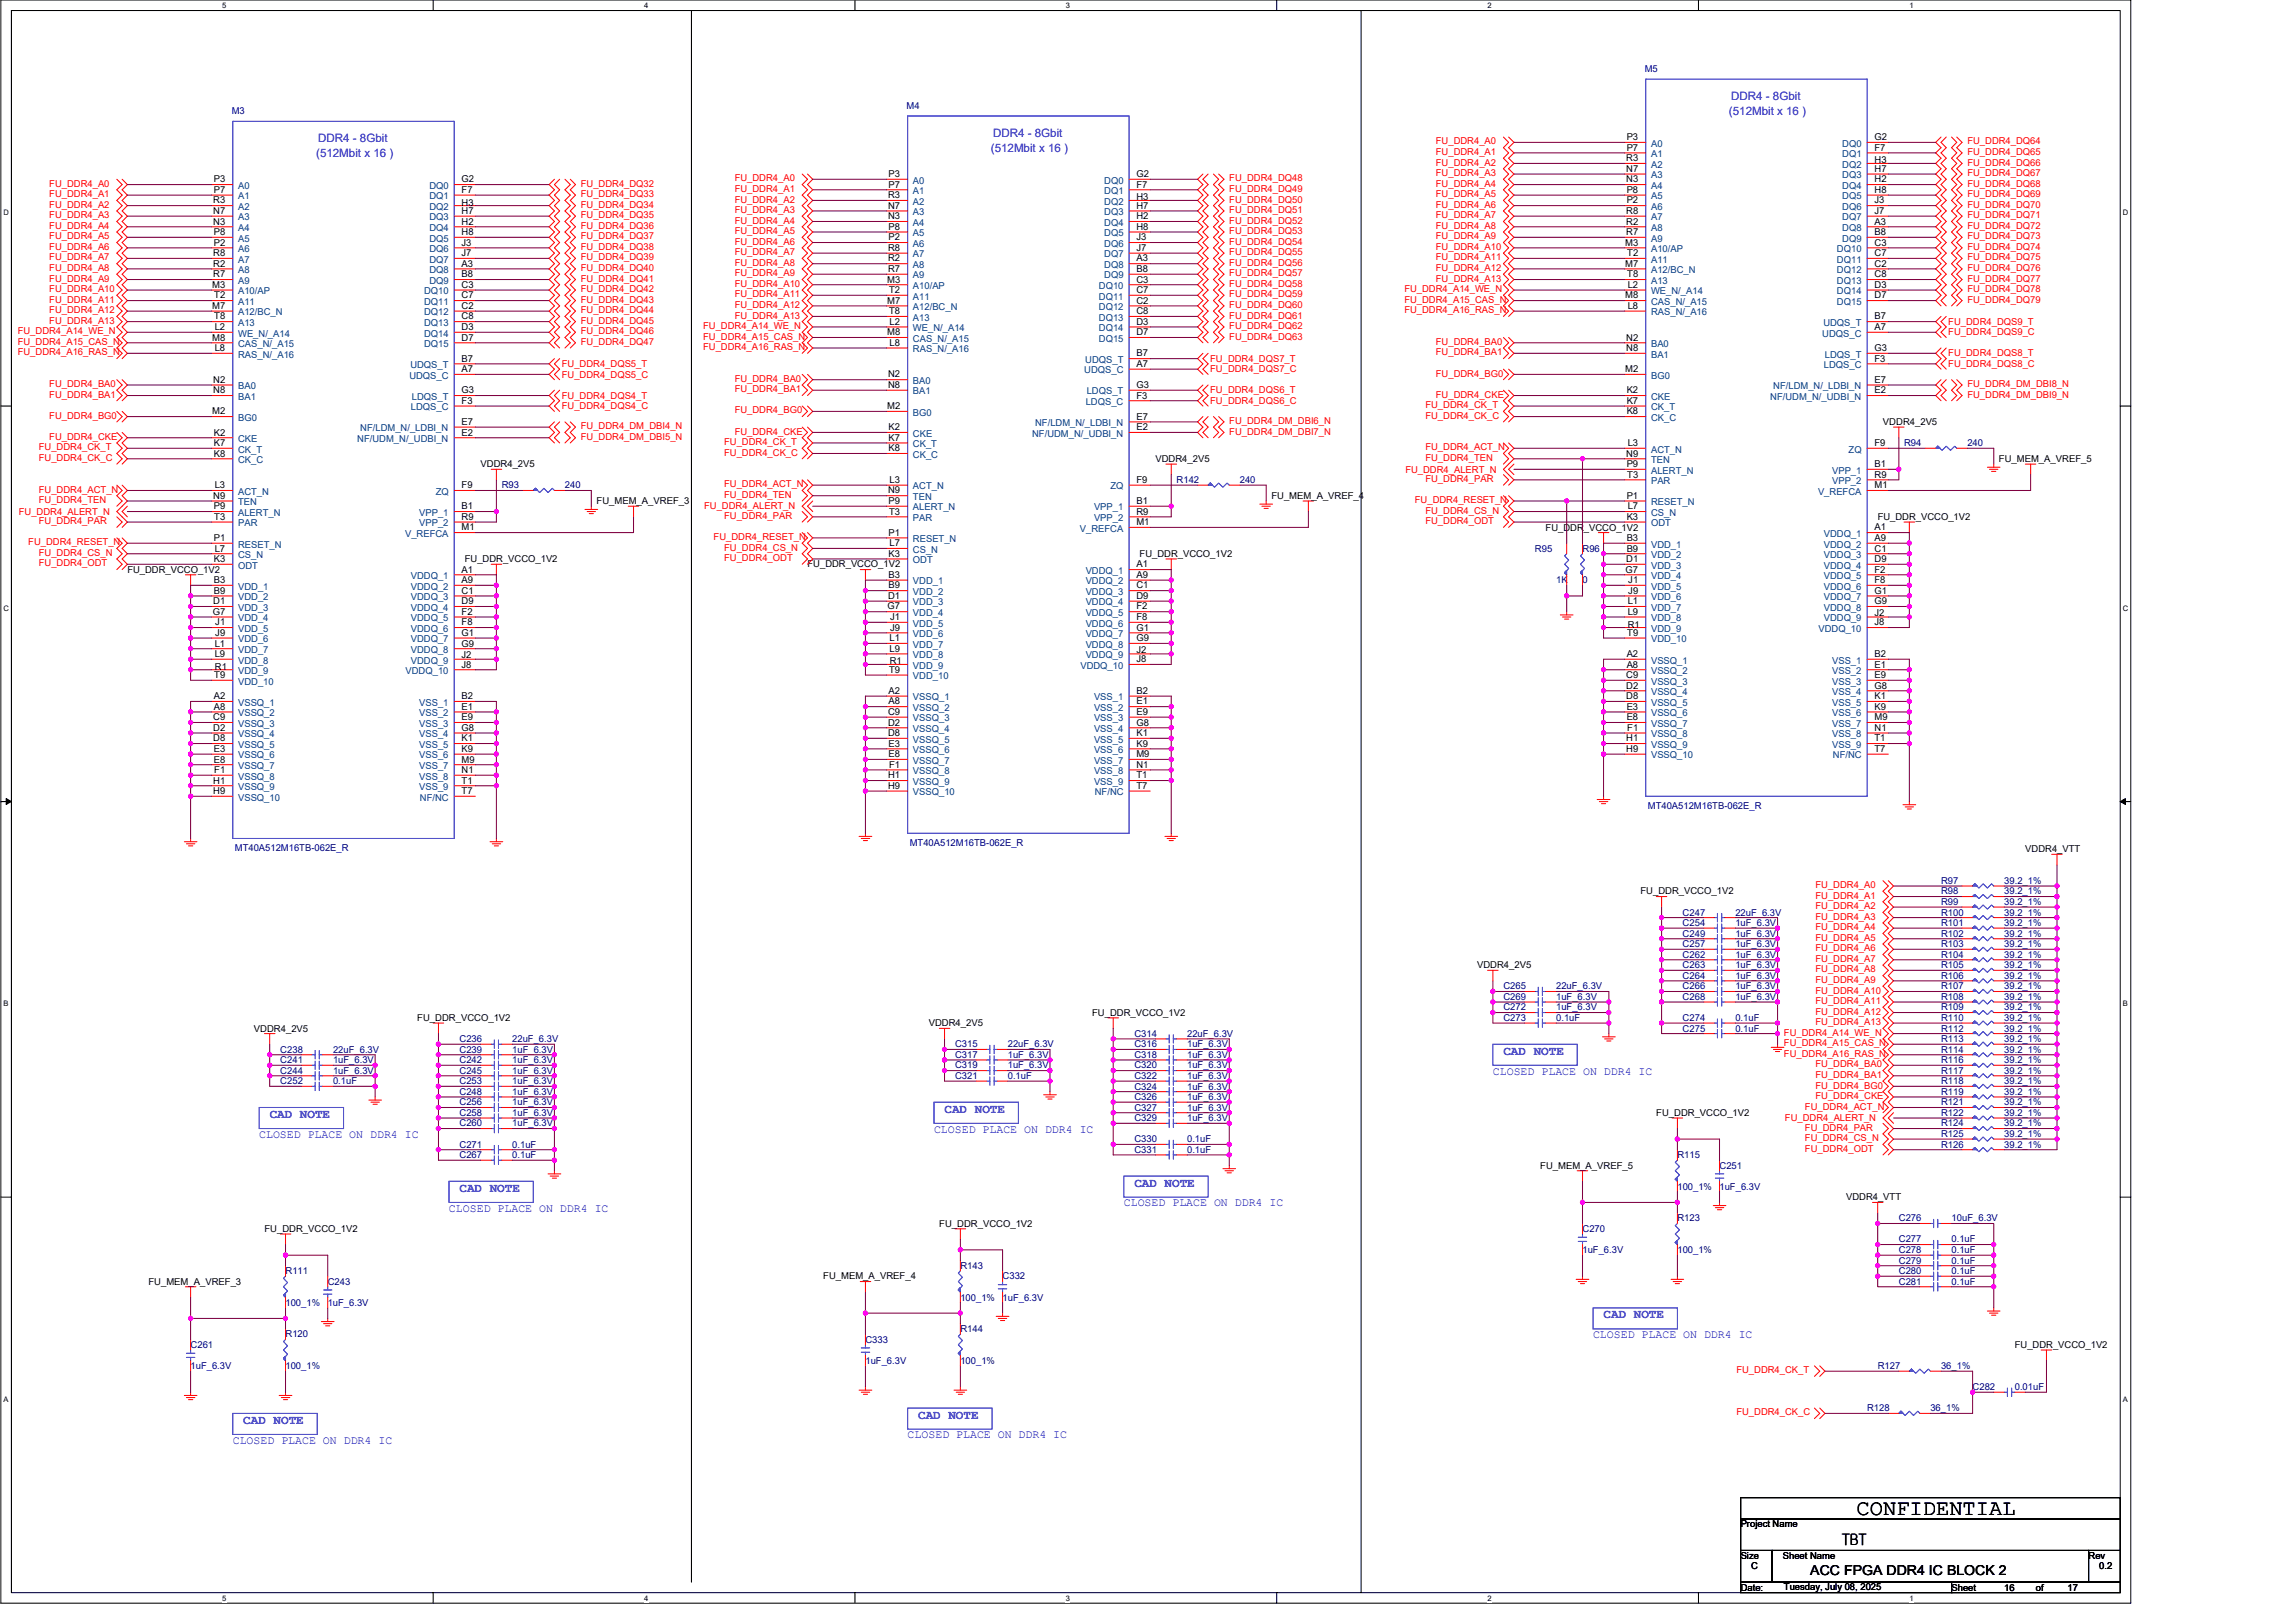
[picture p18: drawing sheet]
<svg xmlns="http://www.w3.org/2000/svg" width="420mm" height="297mm" viewBox="0 0 420 297" stroke-linecap="round" stroke-linejoin="round" font-family="sans-serif">
<defs><g id="words">
<text font-size="4" x="339.9" y="277.3">CONFIDENTIAL</text>
<text font-size="2.9" x="337.2" y="282.8">TBT</text>
<text font-size="2.5" x="331.4" y="288.3">ACC FPGA DDR4 IC BLOCK 2</text>
<g font-size="2.3" fill="#00f">
<text x="275.2" y="193">CAD NOTE</text>
<text x="172.9" y="203.6">CAD NOTE</text>
<text x="49.4" y="204.6">CAD NOTE</text>
<text x="84.1" y="218.1">CAD NOTE</text>
<text x="207.7" y="217.2">CAD NOTE</text>
<text x="293.6" y="241.3">CAD NOTE</text>
<text x="44.5" y="260.6">CAD NOTE</text>
<text x="168.1" y="259.6">CAD NOTE</text>
</g>
<g font-size="2.1" fill="#00f">
<text x="316.5" y="21">(512Mbit x 16 )</text>
<text x="316.9" y="18.3">DDR4 - 8Gbit</text>
<text x="57.9" y="28.7">(512Mbit x 16 )</text>
<text x="58.3" y="26">DDR4 - 8Gbit</text>
<text x="181.4" y="27.8">(512Mbit x 16 )</text>
<text x="181.8" y="25.1">DDR4 - 8Gbit</text>
<text x="273.3" y="196.7">CLOSED PLACE ON DDR4 IC</text>
<text x="47.4" y="208.2">CLOSED PLACE ON DDR4 IC</text>
<text x="171" y="207.3">CLOSED PLACE ON DDR4 IC</text>
<text x="82.2" y="221.8">CLOSED PLACE ON DDR4 IC</text>
<text x="205.7" y="220.8">CLOSED PLACE ON DDR4 IC</text>
<text x="291.6" y="244.9">CLOSED PLACE ON DDR4 IC</text>
<text x="166.2" y="263.2">CLOSED PLACE ON DDR4 IC</text>
<text x="42.6" y="264.2">CLOSED PLACE ON DDR4 IC</text>
</g>
<g font-size="1.7" fill="#000080">
<text x="301.1" y="13.1">M5</text>
<text x="42.4" y="20.8">M3</text>
<text x="166" y="19.9">M4</text>
<text x="348.6" y="81.7">R94</text>
<text x="360.2" y="81.7">240</text>
<text x="91.9" y="89.4">R93</text>
<text x="103.4" y="89.4">240</text>
<text x="215.4" y="88.4">R142</text>
<text x="227" y="88.4">240</text>
<text x="281" y="101">R95</text>
<text x="289.7" y="101">R96</text>
<text x="284.9" y="106.7">1K</text>
<text x="289.7" y="106.7">0</text>
<text x="301.7" y="148.1">MT40A512M16TB-062E_R</text>
<text x="43" y="155.8">MT40A512M16TB-062E_R</text>
<text x="166.5" y="154.8">MT40A512M16TB-062E_R</text>
<text x="355.4" y="161.8">R97</text>
<text x="366.9" y="161.8">39.2_1%</text>
<text x="308" y="167.6">C247</text>
<text x="317.7" y="167.6">22uF_6.3V</text>
<text x="355.4" y="165.6">R99</text>
<text x="355.4" y="163.7">R98</text>
<text x="355.4" y="167.6">R100</text>
<text x="366.9" y="165.6">39.2_1%</text>
<text x="366.9" y="163.7">39.2_1%</text>
<text x="366.9" y="167.6">39.2_1%</text>
<text x="308" y="169.5">C254</text>
<text x="308" y="171.4">C249</text>
<text x="308" y="173.4">C257</text>
<text x="317.7" y="169.5">1uF_6.3V</text>
<text x="317.7" y="171.4">1uF_6.3V</text>
<text x="317.7" y="173.4">1uF_6.3V</text>
<text x="355.4" y="173.4">R103</text>
<text x="355.4" y="169.5">R101</text>
<text x="355.4" y="171.4">R102</text>
<text x="366.9" y="173.4">39.2_1%</text>
<text x="366.9" y="169.5">39.2_1%</text>
<text x="366.9" y="171.4">39.2_1%</text>
<text x="308" y="179.1">C264</text>
<text x="308" y="175.3">C262</text>
<text x="308" y="177.2">C263</text>
<text x="317.7" y="179.1">1uF_6.3V</text>
<text x="317.7" y="175.3">1uF_6.3V</text>
<text x="317.7" y="177.2">1uF_6.3V</text>
<text x="355.4" y="175.3">R104</text>
<text x="355.4" y="179.1">R106</text>
<text x="355.4" y="177.2">R105</text>
<text x="366.9" y="175.3">39.2_1%</text>
<text x="366.9" y="179.1">39.2_1%</text>
<text x="366.9" y="177.2">39.2_1%</text>
<text x="275.2" y="184.9">C272</text>
<text x="275.2" y="183">C269</text>
<text x="275.2" y="181.1">C265</text>
<text x="284.9" y="184.9">1uF_6.3V</text>
<text x="284.9" y="183">1uF_6.3V</text>
<text x="284.9" y="181.1">22uF_6.3V</text>
<text x="308" y="181.1">C266</text>
<text x="308" y="183">C268</text>
<text x="317.7" y="181.1">1uF_6.3V</text>
<text x="317.7" y="183">1uF_6.3V</text>
<text x="355.4" y="181.1">R107</text>
<text x="355.4" y="184.9">R109</text>
<text x="355.4" y="183">R108</text>
<text x="366.9" y="181.1">39.2_1%</text>
<text x="366.9" y="184.9">39.2_1%</text>
<text x="366.9" y="183">39.2_1%</text>
<text x="84.1" y="190.7">C236</text>
<text x="93.8" y="190.7">22uF_6.3V</text>
<text x="174.8" y="191.7">C315</text>
<text x="184.5" y="191.7">22uF_6.3V</text>
<text x="207.7" y="189.8">C314</text>
<text x="207.7" y="191.7">C316</text>
<text x="217.3" y="189.8">22uF_6.3V</text>
<text x="217.3" y="191.7">1uF_6.3V</text>
<text x="275.2" y="186.9">C273</text>
<text x="284.9" y="186.9">0.1uF</text>
<text x="308" y="186.9">C274</text>
<text x="308" y="188.8">C275</text>
<text x="317.7" y="186.9">0.1uF</text>
<text x="317.7" y="188.8">0.1uF</text>
<text x="355.4" y="188.8">R112</text>
<text x="355.4" y="186.9">R110</text>
<text x="355.4" y="190.7">R113</text>
<text x="366.9" y="188.8">39.2_1%</text>
<text x="366.9" y="186.9">39.2_1%</text>
<text x="366.9" y="190.7">39.2_1%</text>
<text x="51.3" y="196.5">C244</text>
<text x="51.3" y="194.6">C241</text>
<text x="51.3" y="192.7">C238</text>
<text x="61" y="196.5">1uF_6.3V</text>
<text x="61" y="194.6">1uF_6.3V</text>
<text x="61" y="192.7">22uF_6.3V</text>
<text x="84.1" y="194.6">C242</text>
<text x="84.1" y="196.5">C245</text>
<text x="84.1" y="192.7">C239</text>
<text x="93.8" y="194.6">1uF_6.3V</text>
<text x="93.8" y="196.5">1uF_6.3V</text>
<text x="93.8" y="192.7">1uF_6.3V</text>
<text x="174.8" y="197.5">C321</text>
<text x="174.8" y="193.6">C317</text>
<text x="174.8" y="195.5">C319</text>
<text x="184.5" y="197.5">0.1uF</text>
<text x="184.5" y="193.6">1uF_6.3V</text>
<text x="184.5" y="195.5">1uF_6.3V</text>
<text x="207.7" y="197.5">C322</text>
<text x="207.7" y="193.6">C318</text>
<text x="207.7" y="195.5">C320</text>
<text x="217.3" y="197.5">1uF_6.3V</text>
<text x="217.3" y="193.6">1uF_6.3V</text>
<text x="217.3" y="195.5">1uF_6.3V</text>
<text x="355.4" y="194.6">R116</text>
<text x="355.4" y="196.5">R117</text>
<text x="355.4" y="192.7">R114</text>
<text x="366.9" y="194.6">39.2_1%</text>
<text x="366.9" y="196.5">39.2_1%</text>
<text x="366.9" y="192.7">39.2_1%</text>
<text x="51.3" y="198.4">C252</text>
<text x="61" y="198.4">0.1uF</text>
<text x="84.1" y="202.3">C256</text>
<text x="84.1" y="198.4">C253</text>
<text x="84.1" y="200.4">C248</text>
<text x="93.8" y="202.3">1uF_6.3V</text>
<text x="93.8" y="198.4">1uF_6.3V</text>
<text x="93.8" y="200.4">1uF_6.3V</text>
<text x="207.7" y="203.3">C327</text>
<text x="207.7" y="199.4">C324</text>
<text x="207.7" y="201.3">C326</text>
<text x="217.3" y="203.3">1uF_6.3V</text>
<text x="217.3" y="199.4">1uF_6.3V</text>
<text x="217.3" y="201.3">1uF_6.3V</text>
<text x="355.4" y="198.4">R118</text>
<text x="355.4" y="202.3">R121</text>
<text x="355.4" y="200.4">R119</text>
<text x="366.9" y="198.4">39.2_1%</text>
<text x="366.9" y="202.3">39.2_1%</text>
<text x="366.9" y="200.4">39.2_1%</text>
<text x="84.1" y="204.2">C258</text>
<text x="84.1" y="206.2">C260</text>
<text x="93.8" y="204.2">1uF_6.3V</text>
<text x="93.8" y="206.2">1uF_6.3V</text>
<text x="207.7" y="205.2">C329</text>
<text x="207.7" y="209.1">C330</text>
<text x="217.3" y="205.2">1uF_6.3V</text>
<text x="217.3" y="209.1">0.1uF</text>
<text x="355.4" y="206.2">R124</text>
<text x="355.4" y="208.1">R125</text>
<text x="355.4" y="204.2">R122</text>
<text x="366.9" y="206.2">39.2_1%</text>
<text x="366.9" y="208.1">39.2_1%</text>
<text x="366.9" y="204.2">39.2_1%</text>
<text x="84.1" y="210">C271</text>
<text x="84.1" y="212">C267</text>
<text x="93.8" y="210">0.1uF</text>
<text x="93.8" y="212">0.1uF</text>
<text x="207.7" y="211">C331</text>
<text x="217.3" y="211">0.1uF</text>
<text x="307.1" y="212">R115</text>
<text x="314.8" y="213.9">C251</text>
<text x="355.4" y="210">R126</text>
<text x="366.9" y="210">39.2_1%</text>
<text x="307.1" y="217.7">100_1%</text>
<text x="314.8" y="217.7">1uF_6.3V</text>
<text x="289.7" y="225.5">C270</text>
<text x="307.1" y="223.5">R123</text>
<text x="347.6" y="223.5">C276</text>
<text x="347.6" y="227.4">C277</text>
<text x="357.3" y="223.5">10uF_6.3V</text>
<text x="357.3" y="227.4">0.1uF</text>
<text x="52.3" y="233.2">R111</text>
<text x="175.8" y="232.2">R143</text>
<text x="289.7" y="229.3">1uF_6.3V</text>
<text x="307.1" y="229.3">100_1%</text>
<text x="347.6" y="231.3">C279</text>
<text x="347.6" y="233.2">C280</text>
<text x="347.6" y="229.3">C278</text>
<text x="357.3" y="231.3">0.1uF</text>
<text x="357.3" y="233.2">0.1uF</text>
<text x="357.3" y="229.3">0.1uF</text>
<text x="52.3" y="239">100_1%</text>
<text x="60" y="235.1">C243</text>
<text x="60" y="239">1uF_6.3V</text>
<text x="175.8" y="238">100_1%</text>
<text x="183.5" y="234.1">C332</text>
<text x="183.5" y="238">1uF_6.3V</text>
<text x="347.6" y="235.1">C281</text>
<text x="357.3" y="235.1">0.1uF</text>
<text x="52.3" y="244.8">R120</text>
<text x="158.4" y="245.7">C333</text>
<text x="175.8" y="243.8">R144</text>
<text x="34.9" y="246.7">C261</text>
<text x="34.9" y="250.6">1uF_6.3V</text>
<text x="52.3" y="250.6">100_1%</text>
<text x="158.4" y="249.6">1uF_6.3V</text>
<text x="175.8" y="249.6">100_1%</text>
<text x="343.8" y="250.6">R127</text>
<text x="355.4" y="250.6">36_1%</text>
<text x="361.1" y="254.4">C282</text>
<text x="368.9" y="254.4">0.01uF</text>
<text x="341.8" y="258.3">R128</text>
<text x="353.4" y="258.3">36_1%</text>
</g>
<g font-size="1.7" fill="#f00">
<text x="262.9" y="26.4">FU_DDR4_A0</text>
<text x="262.9" y="28.4">FU_DDR4_A1</text>
<text x="360.2" y="28.4">FU_DDR4_DQ65</text>
<text x="360.2" y="26.4">FU_DDR4_DQ64</text>
<text x="9" y="34.2">FU_DDR4_A0</text>
<text x="106.3" y="34.2">FU_DDR4_DQ32</text>
<text x="134.5" y="33.2">FU_DDR4_A0</text>
<text x="134.5" y="35.1">FU_DDR4_A1</text>
<text x="225.1" y="33.2">FU_DDR4_DQ48</text>
<text x="225.1" y="35.1">FU_DDR4_DQ49</text>
<text x="262.9" y="30.3">FU_DDR4_A2</text>
<text x="262.9" y="32.2">FU_DDR4_A3</text>
<text x="262.9" y="34.2">FU_DDR4_A4</text>
<text x="360.2" y="32.2">FU_DDR4_DQ67</text>
<text x="360.2" y="30.3">FU_DDR4_DQ66</text>
<text x="360.2" y="34.2">FU_DDR4_DQ68</text>
<text x="9" y="38">FU_DDR4_A2</text>
<text x="9" y="36.1">FU_DDR4_A1</text>
<text x="9" y="40">FU_DDR4_A3</text>
<text x="9" y="41.9">FU_DDR4_A4</text>
<text x="106.3" y="40">FU_DDR4_DQ35</text>
<text x="106.3" y="36.1">FU_DDR4_DQ33</text>
<text x="106.3" y="38">FU_DDR4_DQ34</text>
<text x="106.3" y="41.9">FU_DDR4_DQ36</text>
<text x="134.5" y="37.1">FU_DDR4_A2</text>
<text x="134.5" y="39">FU_DDR4_A3</text>
<text x="134.5" y="40.9">FU_DDR4_A4</text>
<text x="225.1" y="37.1">FU_DDR4_DQ50</text>
<text x="225.1" y="39">FU_DDR4_DQ51</text>
<text x="225.1" y="40.9">FU_DDR4_DQ52</text>
<text x="262.9" y="36.1">FU_DDR4_A5</text>
<text x="262.9" y="40">FU_DDR4_A7</text>
<text x="262.9" y="38">FU_DDR4_A6</text>
<text x="262.9" y="41.9">FU_DDR4_A8</text>
<text x="360.2" y="38">FU_DDR4_DQ70</text>
<text x="360.2" y="36.1">FU_DDR4_DQ69</text>
<text x="360.2" y="40">FU_DDR4_DQ71</text>
<text x="360.2" y="41.9">FU_DDR4_DQ72</text>
<text x="9" y="43.8">FU_DDR4_A5</text>
<text x="9" y="47.7">FU_DDR4_A7</text>
<text x="9" y="45.7">FU_DDR4_A6</text>
<text x="106.3" y="45.7">FU_DDR4_DQ38</text>
<text x="106.3" y="43.8">FU_DDR4_DQ37</text>
<text x="106.3" y="47.7">FU_DDR4_DQ39</text>
<text x="134.5" y="42.8">FU_DDR4_A5</text>
<text x="134.5" y="44.8">FU_DDR4_A6</text>
<text x="134.5" y="46.7">FU_DDR4_A7</text>
<text x="225.1" y="42.8">FU_DDR4_DQ53</text>
<text x="225.1" y="44.8">FU_DDR4_DQ54</text>
<text x="225.1" y="46.7">FU_DDR4_DQ55</text>
<text x="262.9" y="43.8">FU_DDR4_A9</text>
<text x="262.9" y="47.7">FU_DDR4_A11</text>
<text x="262.9" y="45.7">FU_DDR4_A10</text>
<text x="360.2" y="43.8">FU_DDR4_DQ73</text>
<text x="360.2" y="45.7">FU_DDR4_DQ74</text>
<text x="360.2" y="47.7">FU_DDR4_DQ75</text>
<text x="9" y="51.5">FU_DDR4_A9</text>
<text x="9" y="49.6">FU_DDR4_A8</text>
<text x="9" y="53.5">FU_DDR4_A10</text>
<text x="106.3" y="49.6">FU_DDR4_DQ40</text>
<text x="106.3" y="51.5">FU_DDR4_DQ41</text>
<text x="106.3" y="53.5">FU_DDR4_DQ42</text>
<text x="134.5" y="48.6">FU_DDR4_A8</text>
<text x="134.5" y="50.6">FU_DDR4_A9</text>
<text x="134.5" y="52.5">FU_DDR4_A10</text>
<text x="225.1" y="48.6">FU_DDR4_DQ56</text>
<text x="225.1" y="50.6">FU_DDR4_DQ57</text>
<text x="225.1" y="52.5">FU_DDR4_DQ58</text>
<text x="257.1" y="53.5">FU_DDR4_A14_WE_N</text>
<text x="262.9" y="51.5">FU_DDR4_A13</text>
<text x="262.9" y="49.6">FU_DDR4_A12</text>
<text x="360.2" y="51.5">FU_DDR4_DQ77</text>
<text x="360.2" y="49.6">FU_DDR4_DQ76</text>
<text x="360.2" y="53.5">FU_DDR4_DQ78</text>
<text x="9" y="55.4">FU_DDR4_A11</text>
<text x="9" y="59.3">FU_DDR4_A13</text>
<text x="9" y="57.3">FU_DDR4_A12</text>
<text x="106.3" y="55.4">FU_DDR4_DQ43</text>
<text x="106.3" y="59.3">FU_DDR4_DQ45</text>
<text x="106.3" y="57.3">FU_DDR4_DQ44</text>
<text x="134.5" y="54.4">FU_DDR4_A11</text>
<text x="134.5" y="56.4">FU_DDR4_A12</text>
<text x="134.5" y="58.3">FU_DDR4_A13</text>
<text x="225.1" y="54.4">FU_DDR4_DQ59</text>
<text x="225.1" y="56.4">FU_DDR4_DQ60</text>
<text x="225.1" y="58.3">FU_DDR4_DQ61</text>
<text x="257.1" y="55.4">FU_DDR4_A15_CAS_N</text>
<text x="257.1" y="57.3">FU_DDR4_A16_RAS_N</text>
<text x="356.7" y="59.5">FU_DDR4_DQS9_T</text>
<text x="360.2" y="55.4">FU_DDR4_DQ79</text>
<text x="3.2" y="61.2">FU_DDR4_A14_WE_N</text>
<text x="3.2" y="63.1">FU_DDR4_A15_CAS_N</text>
<text x="3.2" y="65">FU_DDR4_A16_RAS_N</text>
<text x="106.3" y="61.2">FU_DDR4_DQ46</text>
<text x="106.3" y="63.1">FU_DDR4_DQ47</text>
<text x="128.7" y="60.2">FU_DDR4_A14_WE_N</text>
<text x="128.7" y="62.1">FU_DDR4_A15_CAS_N</text>
<text x="128.7" y="64.1">FU_DDR4_A16_RAS_N</text>
<text x="225.1" y="60.2">FU_DDR4_DQ62</text>
<text x="225.1" y="62.1">FU_DDR4_DQ63</text>
<text x="262.9" y="63.1">FU_DDR4_BA0</text>
<text x="262.9" y="65">FU_DDR4_BA1</text>
<text x="356.7" y="61.4">FU_DDR4_DQS9_C</text>
<text x="356.7" y="65.2">FU_DDR4_DQS8_T</text>
<text x="9" y="70.8">FU_DDR4_BA0</text>
<text x="102.9" y="67.2">FU_DDR4_DQS5_T</text>
<text x="102.9" y="69.1">FU_DDR4_DQS5_C</text>
<text x="134.5" y="69.9">FU_DDR4_BA0</text>
<text x="134.5" y="71.8">FU_DDR4_BA1</text>
<text x="221.6" y="66.2">FU_DDR4_DQS7_T</text>
<text x="221.6" y="68.1">FU_DDR4_DQS7_C</text>
<text x="262.9" y="68.9">FU_DDR4_BG0</text>
<text x="356.7" y="67.2">FU_DDR4_DQS8_C</text>
<text x="360.2" y="70.8">FU_DDR4_DM_DBI8_N</text>
<text x="9" y="72.8">FU_DDR4_BA1</text>
<text x="9" y="76.6">FU_DDR4_BG0</text>
<text x="102.9" y="73">FU_DDR4_DQS4_T</text>
<text x="102.9" y="74.9">FU_DDR4_DQS4_C</text>
<text x="134.5" y="75.7">FU_DDR4_BG0</text>
<text x="221.6" y="72">FU_DDR4_DQS6_T</text>
<text x="221.6" y="73.9">FU_DDR4_DQS6_C</text>
<text x="225.1" y="77.6">FU_DDR4_DM_DBI6_N</text>
<text x="261" y="74.7">FU_DDR4_CK_T</text>
<text x="261" y="76.6">FU_DDR4_CK_C</text>
<text x="262.9" y="72.8">FU_DDR4_CKE</text>
<text x="360.2" y="72.8">FU_DDR4_DM_DBI9_N</text>
<text x="7.1" y="82.4">FU_DDR4_CK_T</text>
<text x="9" y="80.5">FU_DDR4_CKE</text>
<text x="106.3" y="78.6">FU_DDR4_DM_DBI4_N</text>
<text x="106.3" y="80.5">FU_DDR4_DM_DBI5_N</text>
<text x="132.6" y="81.4">FU_DDR4_CK_T</text>
<text x="132.6" y="83.4">FU_DDR4_CK_C</text>
<text x="134.5" y="79.5">FU_DDR4_CKE</text>
<text x="225.1" y="79.5">FU_DDR4_DM_DBI7_N</text>
<text x="261" y="82.4">FU_DDR4_ACT_N</text>
<text x="7.1" y="84.3">FU_DDR4_CK_C</text>
<text x="132.6" y="89.2">FU_DDR4_ACT_N</text>
<text x="257.3" y="86.5">FU_DDR4_ALERT_N</text>
<text x="261" y="84.3">FU_DDR4_TEN</text>
<text x="261" y="88.2">FU_DDR4_PAR</text>
<text x="3.4" y="94.2">FU_DDR4_ALERT_N</text>
<text x="7.1" y="90.1">FU_DDR4_ACT_N</text>
<text x="7.1" y="92.1">FU_DDR4_TEN</text>
<text x="7.1" y="95.9">FU_DDR4_PAR</text>
<text x="128.9" y="93.2">FU_DDR4_ALERT_N</text>
<text x="132.6" y="91.1">FU_DDR4_TEN</text>
<text x="132.6" y="95">FU_DDR4_PAR</text>
<text x="259" y="92.1">FU_DDR4_RESET_N</text>
<text x="261" y="95.9">FU_DDR4_ODT</text>
<text x="261" y="94">FU_DDR4_CS_N</text>
<text x="5.2" y="99.8">FU_DDR4_RESET_N</text>
<text x="7.1" y="101.7">FU_DDR4_CS_N</text>
<text x="130.7" y="98.8">FU_DDR4_RESET_N</text>
<text x="132.6" y="100.8">FU_DDR4_CS_N</text>
<text x="7.1" y="103.7">FU_DDR4_ODT</text>
<text x="132.6" y="102.7">FU_DDR4_ODT</text>
<text x="332.4" y="162.5">FU_DDR4_A0</text>
<text x="332.4" y="164.5">FU_DDR4_A1</text>
<text x="332.4" y="166.4">FU_DDR4_A2</text>
<text x="332.4" y="168.3">FU_DDR4_A3</text>
<text x="332.4" y="170.3">FU_DDR4_A4</text>
<text x="332.4" y="172.2">FU_DDR4_A5</text>
<text x="332.4" y="174.1">FU_DDR4_A6</text>
<text x="332.4" y="176">FU_DDR4_A7</text>
<text x="332.4" y="178">FU_DDR4_A8</text>
<text x="332.4" y="179.9">FU_DDR4_A9</text>
<text x="332.4" y="181.8">FU_DDR4_A10</text>
<text x="332.4" y="183.8">FU_DDR4_A11</text>
<text x="332.4" y="185.7">FU_DDR4_A12</text>
<text x="326.6" y="189.6">FU_DDR4_A14_WE_N</text>
<text x="326.6" y="191.5">FU_DDR4_A15_CAS_N</text>
<text x="332.4" y="187.6">FU_DDR4_A13</text>
<text x="326.6" y="193.4">FU_DDR4_A16_RAS_N</text>
<text x="332.4" y="195.3">FU_DDR4_BA0</text>
<text x="332.4" y="197.3">FU_DDR4_BA1</text>
<text x="330.4" y="203.1">FU_DDR4_ACT_N</text>
<text x="332.4" y="199.2">FU_DDR4_BG0</text>
<text x="332.4" y="201.1">FU_DDR4_CKE</text>
<text x="326.8" y="205.2">FU_DDR4_ALERT_N</text>
<text x="330.4" y="206.9">FU_DDR4_PAR</text>
<text x="330.4" y="208.9">FU_DDR4_CS_N</text>
<text x="330.4" y="210.8">FU_DDR4_ODT</text>
<text x="317.9" y="251.3">FU_DDR4_CK_T</text>
<text x="317.9" y="259.1">FU_DDR4_CK_C</text>
</g>
<g font-size="1.7">
<text x="297.7" y="29.5">R3</text>
<text x="297.8" y="25.7">P3</text>
<text x="297.8" y="27.6">P7</text>
<text x="343.2" y="27.6">F7</text>
<text x="343.2" y="25.7">G2</text>
<text x="343.2" y="29.9">H3</text>
<text x="39.1" y="33.4">P3</text>
<text x="39.1" y="35.3">P7</text>
<text x="84.5" y="35.3">F7</text>
<text x="84.5" y="33.4">G2</text>
<text x="162.7" y="32.4">P3</text>
<text x="162.7" y="34.3">P7</text>
<text x="208.1" y="34.3">F7</text>
<text x="208.1" y="32.4">G2</text>
<text x="297.7" y="33.4">N3</text>
<text x="297.7" y="31.5">N7</text>
<text x="297.8" y="35.3">P8</text>
<text x="343.2" y="33.4">H2</text>
<text x="343.2" y="31.5">H7</text>
<text x="343.2" y="35.3">H8</text>
<text x="39" y="41.1">N3</text>
<text x="39" y="39.2">N7</text>
<text x="39" y="37.2">R3</text>
<text x="84.5" y="41.1">H2</text>
<text x="84.5" y="37.6">H3</text>
<text x="84.5" y="39.2">H7</text>
<text x="162.6" y="40.1">N3</text>
<text x="162.6" y="38.2">N7</text>
<text x="162.6" y="36.3">R3</text>
<text x="208.1" y="40.1">H2</text>
<text x="208.1" y="36.7">H3</text>
<text x="208.1" y="38.2">H7</text>
<text x="297.7" y="41.1">R2</text>
<text x="297.7" y="39.2">R8</text>
<text x="297.8" y="37.2">P2</text>
<text x="343.2" y="41.1">A3</text>
<text x="343.2" y="37.2">J3</text>
<text x="343.2" y="39.2">J7</text>
<text x="39" y="46.9">R8</text>
<text x="39.1" y="45">P2</text>
<text x="39.1" y="43">P8</text>
<text x="84.5" y="43">H8</text>
<text x="84.5" y="45">J3</text>
<text x="84.5" y="46.9">J7</text>
<text x="162.6" y="47.9">R2</text>
<text x="162.6" y="45.9">R8</text>
<text x="162.7" y="44">P2</text>
<text x="162.7" y="42.1">P8</text>
<text x="208.1" y="47.9">A3</text>
<text x="208.1" y="42.1">H8</text>
<text x="208.1" y="44">J3</text>
<text x="208.1" y="45.9">J7</text>
<text x="297.5" y="45">M3</text>
<text x="297.7" y="43">R7</text>
<text x="297.9" y="46.9">T2</text>
<text x="343.2" y="45">C3</text>
<text x="343.2" y="46.9">C7</text>
<text x="343.2" y="43">B8</text>
<text x="38.9" y="52.7">M3</text>
<text x="39" y="48.8">R2</text>
<text x="39" y="50.8">R7</text>
<text x="84.5" y="52.7">C3</text>
<text x="84.5" y="48.8">A3</text>
<text x="84.5" y="50.8">B8</text>
<text x="162.4" y="51.7">M3</text>
<text x="162.6" y="49.8">R7</text>
<text x="162.8" y="53.6">T2</text>
<text x="208.1" y="51.7">C3</text>
<text x="208.1" y="53.6">C7</text>
<text x="208.1" y="49.8">B8</text>
<text x="297.5" y="48.8">M7</text>
<text x="297.9" y="50.8">T8</text>
<text x="298" y="52.7">L2</text>
<text x="343.2" y="48.8">C2</text>
<text x="343.2" y="50.8">C8</text>
<text x="343.2" y="52.7">D3</text>
<text x="38.9" y="56.5">M7</text>
<text x="39.2" y="54.6">T2</text>
<text x="39.2" y="58.5">T8</text>
<text x="84.5" y="56.5">C2</text>
<text x="84.5" y="54.6">C7</text>
<text x="84.5" y="58.5">C8</text>
<text x="162.4" y="55.6">M7</text>
<text x="162.8" y="57.5">T8</text>
<text x="162.9" y="59.4">L2</text>
<text x="208.1" y="55.6">C2</text>
<text x="208.1" y="57.5">C8</text>
<text x="208.1" y="59.4">D3</text>
<text x="297.5" y="54.6">M8</text>
<text x="298" y="56.5">L8</text>
<text x="343.2" y="54.6">D7</text>
<text x="343.2" y="58.5">B7</text>
<text x="38.9" y="62.3">M8</text>
<text x="39.3" y="60.4">L2</text>
<text x="39.3" y="64.3">L8</text>
<text x="84.5" y="60.4">D3</text>
<text x="84.5" y="62.3">D7</text>
<text x="162.4" y="61.4">M8</text>
<text x="162.9" y="63.3">L8</text>
<text x="208.1" y="61.4">D7</text>
<text x="208.1" y="65.2">B7</text>
<text x="297.7" y="62.3">N2</text>
<text x="297.7" y="64.3">N8</text>
<text x="343.2" y="64.3">G3</text>
<text x="343.2" y="60.4">A7</text>
<text x="39" y="70.1">N2</text>
<text x="39" y="72">N8</text>
<text x="84.5" y="66.2">B7</text>
<text x="84.5" y="72">G3</text>
<text x="84.5" y="68.1">A7</text>
<text x="162.6" y="69.1">N2</text>
<text x="162.6" y="71">N8</text>
<text x="208.1" y="71">G3</text>
<text x="208.1" y="67.2">A7</text>
<text x="297.5" y="68.1">M2</text>
<text x="297.8" y="72">K2</text>
<text x="343.2" y="72">E2</text>
<text x="343.2" y="70.1">E7</text>
<text x="343.2" y="66.2">F3</text>
<text x="38.9" y="75.8">M2</text>
<text x="84.5" y="77.8">E7</text>
<text x="84.5" y="73.9">F3</text>
<text x="162.4" y="74.9">M2</text>
<text x="208.1" y="76.8">E7</text>
<text x="208.1" y="72.9">F3</text>
<text x="297.8" y="73.9">K7</text>
<text x="297.8" y="75.8">K8</text>
<text x="344.7" y="77.8">VDDR4_2V5</text>
<text x="39.1" y="79.7">K2</text>
<text x="39.1" y="81.6">K7</text>
<text x="39.1" y="83.6">K8</text>
<text x="84.5" y="79.7">E2</text>
<text x="162.7" y="78.7">K2</text>
<text x="162.7" y="80.7">K7</text>
<text x="162.7" y="82.6">K8</text>
<text x="208.1" y="78.7">E2</text>
<text x="297.7" y="83.6">N9</text>
<text x="298" y="81.6">L3</text>
<text x="343.2" y="81.6">F9</text>
<text x="39.3" y="89.4">L3</text>
<text x="84.5" y="89.4">F9</text>
<text x="88" y="85.5">VDDR4_2V5</text>
<text x="162.9" y="88.4">L3</text>
<text x="208.1" y="88.4">F9</text>
<text x="211.5" y="84.5">VDDR4_2V5</text>
<text x="297.8" y="85.5">P9</text>
<text x="297.9" y="87.4">T3</text>
<text x="343.2" y="85.5">B1</text>
<text x="343.2" y="89.4">M1</text>
<text x="343.2" y="87.4">R9</text>
<text x="366" y="84.5">FU_MEM_A_VREF_5</text>
<text x="39" y="91.3">N9</text>
<text x="39.1" y="93.2">P9</text>
<text x="39.2" y="95.1">T3</text>
<text x="84.5" y="93.2">B1</text>
<text x="84.5" y="95.1">R9</text>
<text x="109.2" y="92.3">FU_MEM_A_VREF_3</text>
<text x="162.6" y="90.3">N9</text>
<text x="162.7" y="92.2">P9</text>
<text x="162.8" y="94.2">T3</text>
<text x="208.1" y="92.2">B1</text>
<text x="208.1" y="94.2">R9</text>
<text x="232.8" y="91.3">FU_MEM_A_VREF_4</text>
<text x="297.8" y="95.1">K3</text>
<text x="297.8" y="91.3">P1</text>
<text x="298" y="93.2">L7</text>
<text x="343.8" y="95.2">FU_DDR_VCCO_1V2</text>
<text x="39.1" y="99">P1</text>
<text x="39.3" y="100.9">L7</text>
<text x="84.5" y="97.1">M1</text>
<text x="162.7" y="101.9">K3</text>
<text x="162.7" y="98">P1</text>
<text x="162.9" y="100">L7</text>
<text x="208.1" y="96.1">M1</text>
<text x="208.6" y="101.9">FU_DDR_VCCO_1V2</text>
<text x="283" y="97.1">FU_DDR_VCCO_1V2</text>
<text x="297.8" y="99">B3</text>
<text x="297.8" y="100.9">B9</text>
<text x="343.2" y="97.1">A1</text>
<text x="343.2" y="99">A9</text>
<text x="343.2" y="100.9">C1</text>
<text x="23.3" y="104.8">FU_DDR_VCCO_1V2</text>
<text x="39.1" y="106.7">B3</text>
<text x="39.1" y="102.9">K3</text>
<text x="84.5" y="104.8">A1</text>
<text x="84.5" y="106.7">A9</text>
<text x="85.1" y="102.9">FU_DDR_VCCO_1V2</text>
<text x="147.8" y="103.8">FU_DDR_VCCO_1V2</text>
<text x="162.7" y="105.8">B3</text>
<text x="162.7" y="107.7">B9</text>
<text x="208.1" y="103.8">A1</text>
<text x="208.1" y="105.8">A9</text>
<text x="208.1" y="107.7">C1</text>
<text x="297.6" y="104.8">G7</text>
<text x="297.7" y="102.9">D1</text>
<text x="298.1" y="106.7">J1</text>
<text x="343.2" y="102.9">D9</text>
<text x="343.2" y="104.8">F2</text>
<text x="343.2" y="106.7">F8</text>
<text x="38.9" y="112.5">G7</text>
<text x="39" y="110.6">D1</text>
<text x="39.1" y="108.7">B9</text>
<text x="84.5" y="108.7">C1</text>
<text x="84.5" y="110.6">D9</text>
<text x="84.5" y="112.5">F2</text>
<text x="162.5" y="111.5">G7</text>
<text x="162.6" y="109.6">D1</text>
<text x="163" y="113.5">J1</text>
<text x="208.1" y="109.6">D9</text>
<text x="208.1" y="111.5">F2</text>
<text x="208.1" y="113.5">F8</text>
<text x="298" y="110.6">L1</text>
<text x="298" y="112.5">L9</text>
<text x="298.1" y="108.7">J9</text>
<text x="343.2" y="108.7">G1</text>
<text x="343.2" y="110.6">G9</text>
<text x="343.2" y="112.7">J2</text>
<text x="39.3" y="118.3">L1</text>
<text x="39.4" y="114.4">J1</text>
<text x="39.4" y="116.4">J9</text>
<text x="84.5" y="114.4">F8</text>
<text x="84.5" y="116.4">G1</text>
<text x="84.5" y="118.3">G9</text>
<text x="162.9" y="117.3">L1</text>
<text x="162.9" y="119.3">L9</text>
<text x="163" y="115.4">J9</text>
<text x="208.1" y="115.4">G1</text>
<text x="208.1" y="117.3">G9</text>
<text x="208.1" y="119.5">J2</text>
<text x="297.9" y="116.4">T9</text>
<text x="298" y="114.9">R1</text>
<text x="343.2" y="114.4">J8</text>
<text x="39.2" y="124.1">T9</text>
<text x="39.3" y="120.2">L9</text>
<text x="39.3" y="122.6">R1</text>
<text x="84.5" y="122.2">J8</text>
<text x="84.5" y="120.5">J2</text>
<text x="162.8" y="123.1">T9</text>
<text x="162.9" y="121.6">R1</text>
<text x="208.1" y="121.2">J8</text>
<text x="297.7" y="124.1">C9</text>
<text x="297.8" y="120.2">A2</text>
<text x="297.8" y="122.2">A8</text>
<text x="343.2" y="120.2">B2</text>
<text x="343.2" y="122.2">E1</text>
<text x="343.2" y="124.1">E9</text>
<text x="39" y="131.8">C9</text>
<text x="39.1" y="128">A2</text>
<text x="39.1" y="129.9">A8</text>
<text x="84.5" y="128">B2</text>
<text x="84.5" y="129.9">E1</text>
<text x="84.5" y="131.8">E9</text>
<text x="162.6" y="130.9">C9</text>
<text x="162.7" y="127">A2</text>
<text x="162.7" y="128.9">A8</text>
<text x="208.1" y="127">B2</text>
<text x="208.1" y="128.9">E1</text>
<text x="208.1" y="130.9">E9</text>
<text x="297.7" y="126">D2</text>
<text x="297.7" y="128">D8</text>
<text x="297.8" y="129.9">E3</text>
<text x="297.8" y="131.8">E8</text>
<text x="343.2" y="126">G8</text>
<text x="343.2" y="128">K1</text>
<text x="343.2" y="129.9">K9</text>
<text x="343.2" y="131.8">M9</text>
<text x="39" y="133.8">D2</text>
<text x="39" y="135.7">D8</text>
<text x="39.1" y="137.6">E3</text>
<text x="84.5" y="133.8">G8</text>
<text x="84.5" y="135.7">K1</text>
<text x="84.5" y="137.6">K9</text>
<text x="162.6" y="132.8">D2</text>
<text x="162.6" y="134.7">D8</text>
<text x="162.7" y="136.7">E3</text>
<text x="208.1" y="132.8">G8</text>
<text x="208.1" y="134.7">K1</text>
<text x="208.1" y="136.7">K9</text>
<text x="297.7" y="135.7">H1</text>
<text x="297.7" y="137.6">H9</text>
<text x="297.9" y="133.8">F1</text>
<text x="343.2" y="133.8">N1</text>
<text x="343.2" y="135.7">T1</text>
<text x="343.2" y="137.6">T7</text>
<text x="39" y="143.4">H1</text>
<text x="39.1" y="139.6">E8</text>
<text x="39.2" y="141.5">F1</text>
<text x="84.5" y="139.6">M9</text>
<text x="84.5" y="141.5">N1</text>
<text x="84.5" y="143.4">T1</text>
<text x="162.6" y="142.5">H1</text>
<text x="162.7" y="138.6">E8</text>
<text x="162.8" y="140.5">F1</text>
<text x="208.1" y="138.6">M9</text>
<text x="208.1" y="140.5">N1</text>
<text x="208.1" y="142.5">T1</text>
<text x="39" y="145.3">H9</text>
<text x="84.5" y="145.3">T7</text>
<text x="162.6" y="144.4">H9</text>
<text x="208.1" y="144.4">T7</text>
<text x="370.8" y="156">VDDR4_VTT</text>
<text x="300.3" y="163.7">FU_DDR_VCCO_1V2</text>
<text x="270.4" y="177.2">VDDR4_2V5</text>
<text x="200" y="185.9">FU_DDR_VCCO_1V2</text>
<text x="46.5" y="188.8">VDDR4_2V5</text>
<text x="76.4" y="186.9">FU_DDR_VCCO_1V2</text>
<text x="170" y="187.8">VDDR4_2V5</text>
<text x="303.2" y="204.2">FU_DDR_VCCO_1V2</text>
<text x="282" y="213.9">FU_MEM_A_VREF_5</text>
<text x="338" y="219.7">VDDR4_VTT</text>
<text x="48.4" y="225.5">FU_DDR_VCCO_1V2</text>
<text x="172" y="224.5">FU_DDR_VCCO_1V2</text>
<text x="27.2" y="235.1">FU_MEM_A_VREF_3</text>
<text x="150.7" y="234.1">FU_MEM_A_VREF_4</text>
<text x="368.9" y="246.7">FU_DDR_VCCO_1V2</text>
<text x="318.7" y="279.5">Project Name</text>
<text x="318.7" y="285.3">Size</text>
<text x="320.6" y="287.2">C</text>
<text x="326.4" y="285.3">Sheet Name</text>
<text x="382.4" y="285.3">Rev</text>
<text x="384.3" y="287.2">0.2</text>
<text x="318.7" y="291.1">Date:</text>
<text x="326.6" y="290.9">Tuesday, July 08, 2025</text>
<text x="357.3" y="291.1">Sheet</text>
<text x="366.9" y="291.1">16</text>
<text x="372.7" y="291.1">of</text>
<text x="378.5" y="291.1">17</text>
</g>
<g font-size="1.7" fill="#004080">
<text x="302.3" y="26.8">A0</text>
<text x="302.3" y="28.8">A1</text>
<text x="337.3" y="28.8">DQ1</text>
<text x="337.3" y="26.8">DQ0</text>
<text x="43.6" y="34.6">A0</text>
<text x="78.6" y="34.6">DQ0</text>
<text x="167.1" y="33.6">A0</text>
<text x="167.1" y="35.5">A1</text>
<text x="202.2" y="35.5">DQ1</text>
<text x="202.2" y="33.6">DQ0</text>
<text x="302.3" y="34.6">A4</text>
<text x="302.3" y="32.6">A3</text>
<text x="302.3" y="30.7">A2</text>
<text x="337.3" y="34.6">DQ4</text>
<text x="337.3" y="30.7">DQ2</text>
<text x="337.3" y="32.6">DQ3</text>
<text x="43.6" y="40.3">A3</text>
<text x="43.6" y="36.5">A1</text>
<text x="43.6" y="38.4">A2</text>
<text x="78.6" y="36.5">DQ1</text>
<text x="78.6" y="38.4">DQ2</text>
<text x="78.6" y="40.3">DQ3</text>
<text x="167.1" y="41.3">A4</text>
<text x="167.1" y="39.4">A3</text>
<text x="167.1" y="37.5">A2</text>
<text x="202.2" y="41.3">DQ4</text>
<text x="202.2" y="37.5">DQ2</text>
<text x="202.2" y="39.4">DQ3</text>
<text x="302.3" y="38.4">A6</text>
<text x="302.3" y="36.5">A5</text>
<text x="302.3" y="40.3">A7</text>
<text x="337.3" y="36.5">DQ5</text>
<text x="337.3" y="38.4">DQ6</text>
<text x="337.3" y="40.3">DQ7</text>
<text x="43.6" y="42.3">A4</text>
<text x="43.6" y="46.1">A6</text>
<text x="43.6" y="44.2">A5</text>
<text x="78.6" y="42.3">DQ4</text>
<text x="78.6" y="44.2">DQ5</text>
<text x="78.6" y="46.1">DQ6</text>
<text x="167.1" y="45.2">A6</text>
<text x="167.1" y="43.2">A5</text>
<text x="167.1" y="47.1">A7</text>
<text x="202.2" y="43.2">DQ5</text>
<text x="202.2" y="45.2">DQ6</text>
<text x="202.2" y="47.1">DQ7</text>
<text x="302.3" y="46.1">A10/AP</text>
<text x="302.3" y="42.3">A8</text>
<text x="302.3" y="44.2">A9</text>
<text x="336.3" y="46.1">DQ10</text>
<text x="337.3" y="42.3">DQ8</text>
<text x="337.3" y="44.2">DQ9</text>
<text x="43.6" y="53.9">A10/AP</text>
<text x="43.6" y="50">A8</text>
<text x="43.6" y="51.9">A9</text>
<text x="43.6" y="48.1">A7</text>
<text x="77.6" y="53.9">DQ10</text>
<text x="78.6" y="50">DQ8</text>
<text x="78.6" y="51.9">DQ9</text>
<text x="78.6" y="48.1">DQ7</text>
<text x="167.1" y="52.9">A10/AP</text>
<text x="167.1" y="49">A8</text>
<text x="167.1" y="51">A9</text>
<text x="201.2" y="52.9">DQ10</text>
<text x="202.2" y="49">DQ8</text>
<text x="202.2" y="51">DQ9</text>
<text x="302.3" y="53.9">WE_N/_A14</text>
<text x="302.3" y="50">A12/BC_N</text>
<text x="302.3" y="48.1">A11</text>
<text x="302.3" y="51.9">A13</text>
<text x="336.3" y="50">DQ12</text>
<text x="336.3" y="48.1">DQ11</text>
<text x="336.3" y="51.9">DQ13</text>
<text x="336.3" y="53.9">DQ14</text>
<text x="43.6" y="57.7">A12/BC_N</text>
<text x="43.6" y="55.8">A11</text>
<text x="43.6" y="59.6">A13</text>
<text x="77.6" y="57.7">DQ12</text>
<text x="77.6" y="55.8">DQ11</text>
<text x="77.6" y="59.6">DQ13</text>
<text x="167.1" y="56.8">A12/BC_N</text>
<text x="167.1" y="54.8">A11</text>
<text x="167.1" y="58.7">A13</text>
<text x="201.2" y="56.8">DQ12</text>
<text x="201.2" y="54.8">DQ11</text>
<text x="201.2" y="58.7">DQ13</text>
<text x="302.3" y="57.7">RAS_N/_A16</text>
<text x="302.3" y="55.8">CAS_N/_A15</text>
<text x="333.8" y="59.6">UDQS_T</text>
<text x="336.3" y="55.8">DQ15</text>
<text x="43.6" y="61.6">WE_N/_A14</text>
<text x="43.6" y="65.4">RAS_N/_A16</text>
<text x="43.6" y="63.5">CAS_N/_A15</text>
<text x="77.6" y="61.6">DQ14</text>
<text x="77.6" y="63.5">DQ15</text>
<text x="167.1" y="60.6">WE_N/_A14</text>
<text x="167.1" y="64.5">RAS_N/_A16</text>
<text x="167.1" y="62.5">CAS_N/_A15</text>
<text x="201.2" y="60.6">DQ14</text>
<text x="201.2" y="62.5">DQ15</text>
<text x="302.3" y="63.5">BA0</text>
<text x="302.3" y="65.4">BA1</text>
<text x="333.6" y="61.6">UDQS_C</text>
<text x="334.1" y="65.4">LDQS_T</text>
<text x="43.6" y="71.2">BA0</text>
<text x="74.9" y="69.3">UDQS_C</text>
<text x="75.1" y="67.4">UDQS_T</text>
<text x="167.1" y="70.3">BA0</text>
<text x="198.5" y="68.3">UDQS_C</text>
<text x="198.7" y="66.4">UDQS_T</text>
<text x="302.3" y="69.3">BG0</text>
<text x="324.6" y="71.2">NF/LDM_N/_LDBI_N</text>
<text x="333.9" y="67.4">LDQS_C</text>
<text x="43.6" y="77">BG0</text>
<text x="43.6" y="73.2">BA1</text>
<text x="75.2" y="75.1">LDQS_C</text>
<text x="75.4" y="73.2">LDQS_T</text>
<text x="167.1" y="76.1">BG0</text>
<text x="167.1" y="72.2">BA1</text>
<text x="189.5" y="78">NF/LDM_N/_LDBI_N</text>
<text x="198.8" y="74.1">LDQS_C</text>
<text x="199" y="72.2">LDQS_T</text>
<text x="302.3" y="73.2">CKE</text>
<text x="302.3" y="75.1">CK_T</text>
<text x="302.3" y="77">CK_C</text>
<text x="324.1" y="73.2">NF/UDM_N/_UDBI_N</text>
<text x="43.6" y="80.9">CKE</text>
<text x="43.6" y="82.8">CK_T</text>
<text x="65.4" y="80.9">NF/UDM_N/_UDBI_N</text>
<text x="66" y="79">NF/LDM_N/_LDBI_N</text>
<text x="167.1" y="79.9">CKE</text>
<text x="167.1" y="81.9">CK_T</text>
<text x="167.1" y="83.8">CK_C</text>
<text x="189" y="79.9">NF/UDM_N/_UDBI_N</text>
<text x="302.3" y="82.8">ACT_N</text>
<text x="338.4" y="82.8">ZQ</text>
<text x="43.6" y="84.8">CK_C</text>
<text x="167.1" y="89.6">ACT_N</text>
<text x="203.3" y="89.6">ZQ</text>
<text x="302.3" y="84.8">TEN</text>
<text x="302.3" y="86.7">ALERT_N</text>
<text x="302.3" y="88.6">PAR</text>
<text x="335.4" y="86.7">VPP_1</text>
<text x="335.4" y="88.6">VPP_2</text>
<text x="43.6" y="90.6">ACT_N</text>
<text x="43.6" y="92.5">TEN</text>
<text x="43.6" y="94.4">ALERT_N</text>
<text x="76.7" y="94.4">VPP_1</text>
<text x="79.8" y="90.6">ZQ</text>
<text x="167.1" y="91.5">TEN</text>
<text x="167.1" y="93.4">ALERT_N</text>
<text x="167.1" y="95.4">PAR</text>
<text x="200.3" y="93.4">VPP_1</text>
<text x="200.3" y="95.4">VPP_2</text>
<text x="302.3" y="94.4">CS_N</text>
<text x="302.3" y="92.5">RESET_N</text>
<text x="332.8" y="90.6">V_REFCA</text>
<text x="43.6" y="100.2">RESET_N</text>
<text x="43.6" y="96.3">PAR</text>
<text x="74.2" y="98.3">V_REFCA</text>
<text x="76.7" y="96.3">VPP_2</text>
<text x="167.1" y="101.2">CS_N</text>
<text x="167.1" y="99.2">RESET_N</text>
<text x="197.7" y="97.3">V_REFCA</text>
<text x="302.3" y="100.2">VDD_1</text>
<text x="302.3" y="96.3">ODT</text>
<text x="333.9" y="98.3">VDDQ_1</text>
<text x="333.9" y="100.2">VDDQ_2</text>
<text x="43.6" y="107.9">VDD_1</text>
<text x="43.6" y="104.1">ODT</text>
<text x="43.6" y="102.1">CS_N</text>
<text x="75.2" y="106">VDDQ_1</text>
<text x="75.2" y="107.9">VDDQ_2</text>
<text x="167.1" y="107">VDD_1</text>
<text x="167.1" y="103.1">ODT</text>
<text x="198.8" y="105">VDDQ_1</text>
<text x="198.8" y="107">VDDQ_2</text>
<text x="302.3" y="102.1">VDD_2</text>
<text x="302.3" y="104.1">VDD_3</text>
<text x="302.3" y="106">VDD_4</text>
<text x="302.3" y="107.9">VDD_5</text>
<text x="333.9" y="102.1">VDDQ_3</text>
<text x="333.9" y="104.1">VDDQ_4</text>
<text x="333.9" y="106">VDDQ_5</text>
<text x="333.9" y="107.9">VDDQ_6</text>
<text x="43.6" y="109.9">VDD_2</text>
<text x="43.6" y="111.8">VDD_3</text>
<text x="43.6" y="113.7">VDD_4</text>
<text x="75.2" y="109.9">VDDQ_3</text>
<text x="75.2" y="111.8">VDDQ_4</text>
<text x="75.2" y="113.7">VDDQ_5</text>
<text x="167.1" y="108.9">VDD_2</text>
<text x="167.1" y="110.8">VDD_3</text>
<text x="167.1" y="112.7">VDD_4</text>
<text x="198.8" y="108.9">VDDQ_3</text>
<text x="198.8" y="110.8">VDDQ_4</text>
<text x="198.8" y="112.7">VDDQ_5</text>
<text x="302.3" y="109.9">VDD_6</text>
<text x="302.3" y="111.8">VDD_7</text>
<text x="302.3" y="113.7">VDD_8</text>
<text x="333.9" y="109.9">VDDQ_7</text>
<text x="333.9" y="111.8">VDDQ_8</text>
<text x="333.9" y="113.7">VDDQ_9</text>
<text x="43.6" y="115.6">VDD_5</text>
<text x="43.6" y="117.6">VDD_6</text>
<text x="43.6" y="119.5">VDD_7</text>
<text x="75.2" y="115.6">VDDQ_6</text>
<text x="75.2" y="117.6">VDDQ_7</text>
<text x="75.2" y="119.5">VDDQ_8</text>
<text x="167.1" y="114.7">VDD_5</text>
<text x="167.1" y="116.6">VDD_6</text>
<text x="167.1" y="118.5">VDD_7</text>
<text x="198.8" y="114.7">VDDQ_6</text>
<text x="198.8" y="116.6">VDDQ_7</text>
<text x="198.8" y="118.5">VDDQ_8</text>
<text x="302.3" y="115.6">VDD_9</text>
<text x="302.3" y="117.6">VDD_10</text>
<text x="332.9" y="115.6">VDDQ_10</text>
<text x="43.6" y="121.4">VDD_8</text>
<text x="43.6" y="123.4">VDD_9</text>
<text x="43.6" y="125.3">VDD_10</text>
<text x="74.2" y="123.4">VDDQ_10</text>
<text x="75.2" y="121.4">VDDQ_9</text>
<text x="167.1" y="120.5">VDD_8</text>
<text x="167.1" y="122.4">VDD_9</text>
<text x="167.1" y="124.3">VDD_10</text>
<text x="197.8" y="122.4">VDDQ_10</text>
<text x="198.8" y="120.5">VDDQ_9</text>
<text x="302.3" y="121.4">VSSQ_1</text>
<text x="302.3" y="123.4">VSSQ_2</text>
<text x="302.3" y="125.3">VSSQ_3</text>
<text x="335.4" y="121.4">VSS_1</text>
<text x="335.4" y="123.4">VSS_2</text>
<text x="335.4" y="125.3">VSS_3</text>
<text x="43.6" y="129.2">VSSQ_1</text>
<text x="43.6" y="131.1">VSSQ_2</text>
<text x="76.7" y="129.2">VSS_1</text>
<text x="76.7" y="131.1">VSS_2</text>
<text x="167.1" y="128.2">VSSQ_1</text>
<text x="167.1" y="130.1">VSSQ_2</text>
<text x="200.3" y="128.2">VSS_1</text>
<text x="200.3" y="130.1">VSS_2</text>
<text x="302.3" y="127.2">VSSQ_4</text>
<text x="302.3" y="129.2">VSSQ_5</text>
<text x="302.3" y="131.1">VSSQ_6</text>
<text x="335.4" y="127.2">VSS_4</text>
<text x="335.4" y="129.2">VSS_5</text>
<text x="335.4" y="131.1">VSS_6</text>
<text x="43.6" y="133">VSSQ_3</text>
<text x="43.6" y="134.9">VSSQ_4</text>
<text x="43.6" y="136.9">VSSQ_5</text>
<text x="76.7" y="133">VSS_3</text>
<text x="76.7" y="134.9">VSS_4</text>
<text x="76.7" y="136.9">VSS_5</text>
<text x="167.1" y="132">VSSQ_3</text>
<text x="167.1" y="134">VSSQ_4</text>
<text x="167.1" y="135.9">VSSQ_5</text>
<text x="167.1" y="137.8">VSSQ_6</text>
<text x="200.3" y="132">VSS_3</text>
<text x="200.3" y="134">VSS_4</text>
<text x="200.3" y="135.9">VSS_5</text>
<text x="200.3" y="137.8">VSS_6</text>
<text x="302.3" y="133">VSSQ_7</text>
<text x="302.3" y="134.9">VSSQ_8</text>
<text x="302.3" y="136.9">VSSQ_9</text>
<text x="335.4" y="133">VSS_7</text>
<text x="335.4" y="134.9">VSS_8</text>
<text x="335.4" y="136.9">VSS_9</text>
<text x="43.6" y="138.8">VSSQ_6</text>
<text x="43.6" y="140.7">VSSQ_7</text>
<text x="43.6" y="142.7">VSSQ_8</text>
<text x="76.7" y="138.8">VSS_6</text>
<text x="76.7" y="140.7">VSS_7</text>
<text x="76.7" y="142.7">VSS_8</text>
<text x="167.1" y="139.8">VSSQ_7</text>
<text x="167.1" y="141.7">VSSQ_8</text>
<text x="167.1" y="143.6">VSSQ_9</text>
<text x="200.3" y="139.8">VSS_7</text>
<text x="200.3" y="141.7">VSS_8</text>
<text x="200.3" y="143.6">VSS_9</text>
<text x="302.3" y="138.8">VSSQ_10</text>
<text x="335.6" y="138.8">NF/NC</text>
<text x="43.6" y="144.6">VSSQ_9</text>
<text x="43.6" y="146.5">VSSQ_10</text>
<text x="76.7" y="144.6">VSS_9</text>
<text x="76.9" y="146.5">NF/NC</text>
<text x="167.1" y="145.6">VSSQ_10</text>
<text x="200.4" y="145.6">NF/NC</text>
</g>
<g font-size="1.4">
<text x="40.7" y="1.5">5</text>
<text x="117.9" y="1.5">4</text>
<text x="195.1" y="1.5">3</text>
<text x="272.3" y="1.5">2</text>
<text x="349.6" y="1.5">1</text>
<text x=".6" y="39.4">D</text>
<text x="388.7" y="39.4">D</text>
<text x=".6" y="111.8">C</text>
<text x="388.7" y="111.8">C</text>
<text x=".6" y="184.1">B</text>
<text x="388.7" y="184.1">B</text>
<text x=".6" y="256.5">A</text>
<text x="388.7" y="256.5">A</text>
<text x="40.7" y="292.9">5</text>
<text x="117.9" y="292.9">4</text>
<text x="195.1" y="292.9">3</text>
<text x="272.3" y="292.9">2</text>
<text x="349.6" y="292.9">1</text>
</g>
</g></defs>
<path d="M.2 0h389.9v293.4h-389.9zM2.1 1.9h386.1v289.6h-386.1z" fill="none" stroke="#000" stroke-width=".19"/>
<g fill="#fff">
<path d="M40.7 .2h.8v1.6h-.8z"/>
<path d="M40.7 291.7h.8v1.5h-.8z"/>
</g>
<path d="M79.3 0v1.9M79.3 291.5v1.9" fill="none" stroke="#000" stroke-width=".19"/>
<g fill="#fff">
<path d="M117.9 .2h.8v1.6h-.8z"/>
<path d="M117.9 291.7h.8v1.5h-.8z"/>
</g>
<path d="M156.5 0v1.9M156.5 291.5v1.9" fill="none" stroke="#000" stroke-width=".19"/>
<g fill="#fff">
<path d="M195.1 .2h.8v1.6h-.8z"/>
<path d="M195.1 291.7h.8v1.5h-.8z"/>
</g>
<path d="M233.7 0v1.9M233.7 291.5v1.9" fill="none" stroke="#000" stroke-width=".19"/>
<g fill="#fff">
<path d="M272.3 .2h.8v1.6h-.8z"/>
<path d="M272.3 291.7h.8v1.5h-.8z"/>
</g>
<path d="M310.9 0v1.9M310.9 291.5v1.9" fill="none" stroke="#000" stroke-width=".19"/>
<g fill="#fff">
<path d="M349.6 .2h.7v1.6h-.7z"/>
<path d="M349.6 291.7h.7v1.5h-.7z"/>
<path d="M.6 38.1h1v1.6h-1z"/>
<path d="M388.7 38.1h.9v1.6h-.9z"/>
<path d="M.6 110.5h1v1.6h-1z"/>
<path d="M388.7 110.5h.9v1.6h-.9z"/>
</g>
<path d="M.2 74.3h1.9M388.2 74.3h1.9" fill="none" stroke="#000" stroke-width=".19"/>
<g fill="#fff">
<path d="M.6 182.9h1v1.5h-1z"/>
<path d="M388.7 182.9h.9v1.5h-.9z"/>
</g>
<path d="M.2 146.7h1.9M388.2 146.7h1.9" fill="none" stroke="#000" stroke-width=".19"/>
<path d="M1.1 146.2l1 .5-1 .5zM388.2 146.7l.9-.5v1z" fill="#000" stroke="#000" stroke-width=".18"/>
<g fill="#fff">
<path d="M.6 255.3h1v1.5h-1z"/>
<path d="M388.7 255.3h.9v1.5h-.9z"/>
</g>
<path d="M126.6 1.9v287.7M249.2 1.9v289.6M.2 219.1h1.9M388.2 219.1h1.9M318.7 278h69.5v5.8h-69.5zM318.7 274.1h69.5v3.9h-69.5zM318.7 283.8h5.8v5.8h-5.8zM318.7 289.6h38.6v1.9h-38.6zM324.5 283.8h57.9v5.8h-57.9zM357.3 289.6h30.9v1.9h-30.9zM382.4 283.8h5.8v5.8h-5.8z" fill="none" stroke="#000" stroke-width=".19"/>
<g fill="none" stroke="#00f" stroke-width=".19">
<path d="M301.3 14.5h40.5v131.2h-40.5zM42.6 22.2h40.6v131.3h-40.6zM166.2 21.2h40.5v131.3h-40.5zM97.6 89.8l.4-.4 .8 .7 .8-.7 .7 .7 .8-.7 .4 .4M221.2 88.8l.4-.4 .7 .8 .8-.8 .8 .8 .8-.8 .4 .4M354.4 82l.4-.3 .7 .7 .8-.7 .8 .7 .8-.7 .3 .3M286.8 101.3l-.4 .4 .8 .8-.8 .8 .8 .7-.8 .8 .4 .4M289.7 101.3l-.4 .4 .8 .8-.8 .8 .8 .7-.8 .8 .4 .4M313.8 179.5h.6M313.8 175.7h.6M313.8 169.9h.6M313.8 167.9h.6"/>
<path d="M313.8 171.8h.6M313.8 173.7h.6M313.8 177.6h.6M314.4 178.8v1.5M314.4 174.9v1.5M314.4 169.1v1.5M314.4 167.2v1.5M314.4 171v1.6M314.4 173v1.5M314.4 176.8v1.6M315.2 179.5h.6M315.2 175.7h.6"/>
<path d="M315.2 169.9h.6M315.2 167.9h.6M315.2 171.8h.6M315.2 173.7h.6M315.2 177.6h.6M315.2 178.8v1.5M315.2 174.9v1.5M315.2 169.1v1.5M315.2 167.2v1.5M315.2 171v1.6M315.2 173v1.5M315.2 176.8v1.6"/>
<path d="M361.1 175.7l.4-.4 .8 .7 .8-.7 .7 .7 .8-.7 .4 .4M361.1 166l.4-.4 .8 .8 .8-.8 .7 .8 .8-.8 .4 .4M361.1 173.7l.4-.3 .8 .7 .8-.7 .7 .7 .8-.7 .4 .3M361.1 169.9l.4-.4 .8 .8 .8-.8 .7 .8 .8-.8 .4 .4M361.1 171.8l.4-.4 .8 .8 .8-.8 .7 .8 .8-.8 .4 .4M361.1 164.1l.4-.4 .8 .8 .8-.8 .7 .8 .8-.8 .4 .4M361.1 179.5l.4-.4 .8 .8 .8-.8 .7 .8 .8-.8 .4 .4M361.1 162.2l.4-.4 .8 .7 .8-.7 .7 .7 .8-.7 .4 .4M361.1 177.6l.4-.4 .8 .8 .8-.8 .7 .8 .8-.8 .4 .4M361.1 167.9l.4-.3 .8 .7 .8-.7 .7 .7 .8-.7 .4 .3M57.1 196.9h.6M57.1 195h.6"/>
<path d="M57.1 193h.6M57.1 198.8h.6M57.7 196.1v1.6M57.7 194.2v1.5M57.7 192.3v1.5M57.7 198.1v1.5M58.5 196.9h.5M58.5 195h.5M58.5 193h.5M58.5 198.8h.5M58.5 196.1v1.6M58.5 194.2v1.5"/>
<path d="M58.5 192.3v1.5M58.5 198.1v1.5M89.9 195h.6M89.9 196.9h.6M89.9 191.1h.6M89.9 198.8h.6M89.9 193h.6M90.5 194.2v1.5M90.5 196.1v1.6M90.5 190.3v1.6M90.5 198.1v1.5M90.5 200v1.5"/>
<path d="M90.5 192.3v1.5M91.3 195h.6M91.3 196.9h.6M91.3 191.1h.6M91.3 198.8h.6M91.3 193h.6M91.3 194.2v1.5M91.3 196.1v1.6M91.3 190.3v1.6M91.3 198.1v1.5M91.3 200v1.5M91.3 192.3v1.5"/>
<path d="M180.6 192.1h.6M180.6 197.9h.6M180.6 194h.6M180.6 195.9h.6M181.2 191.3v1.5M181.2 197.1v1.5M181.2 193.2v1.6M181.2 195.2v1.5M182 192.1h.6M182 197.9h.6M182 194h.6M182 195.9h.6"/>
<path d="M182 191.3v1.5M182 197.1v1.5M182 193.2v1.6M182 195.2v1.5M213.5 190.1h.5M213.5 192.1h.5M213.5 197.9h.5M213.5 194h.5M213.5 199.8h.5M213.5 195.9h.5M214 189.4v1.5M214 191.3v1.5"/>
<path d="M214 197.1v1.5M214 193.2v1.6M214 199v1.6M214 195.2v1.5M214.8 190.1h.6M214.8 192.1h.6M214.8 197.9h.6M214.8 194h.6M214.8 199.8h.6M214.8 195.9h.6M214.8 189.4v1.5M214.8 191.3v1.5"/>
<path d="M214.8 197.1v1.5M214.8 193.2v1.6M214.8 199v1.6M214.8 195.2v1.5M273.3 191.1h15.4v3.9h-15.4zM281 185.3h.6M281 183.4h.6M281 187.2h.6M281 181.5h.6M281.6 184.6v1.5M281.6 182.6v1.5M281.6 186.5v1.5"/>
<path d="M281.6 180.7v1.5M282.4 185.3h.6M282.4 183.4h.6M282.4 187.2h.6M282.4 181.5h.6M282.4 184.6v1.5M282.4 182.6v1.5M282.4 186.5v1.5M282.4 180.7v1.5M313.8 181.5h.6M313.8 187.2h.6M313.8 189.2h.6"/>
<path d="M313.8 183.4h.6M314.4 180.7v1.5M314.4 186.5v1.5M314.4 188.4v1.5M314.4 182.6v1.5M315.2 181.5h.6M315.2 187.2h.6M315.2 189.2h.6M315.2 183.4h.6M315.2 180.7v1.5M315.2 186.5v1.5M315.2 188.4v1.5"/>
<path d="M315.2 182.6v1.5M361.1 181.5l.4-.4 .8 .7 .8-.7 .7 .7 .8-.7 .4 .4M361.1 185.3l.4-.4 .8 .8 .8-.8 .7 .8 .8-.8 .4 .4M361.1 198.8l.4-.4 .8 .8 .8-.8 .7 .8 .8-.8 .4 .4M361.1 189.2l.4-.4 .8 .8 .8-.8 .7 .8 .8-.8 .4 .4M361.1 195l.4-.4 .8 .7 .8-.7 .7 .7 .8-.7 .4 .4M361.1 183.4l.4-.4 .8 .8 .8-.8 .7 .8 .8-.8 .4 .4M361.1 187.2l.4-.3 .8 .7 .8-.7 .7 .7 .8-.7 .4 .3M361.1 196.9l.4-.4 .8 .8 .8-.8 .7 .8 .8-.8 .4 .4M361.1 193l.4-.3 .8 .7 .8-.7 .7 .7 .8-.7 .4 .3M361.1 191.1l.4-.4 .8 .8 .8-.8 .7 .8 .8-.8 .4 .4M47.4 202.7h15.5v3.8h-15.5z"/>
<path d="M82.2 216.2h15.4v3.9h-15.4zM89.9 210.4h.6M89.9 202.7h.6M89.9 204.6h.6M89.9 200.8h.6M89.9 212.3h.6M89.9 206.5h.6M90.5 209.6v1.6M90.5 201.9v1.6M90.5 203.9v1.5M90.5 211.6v1.5M90.5 205.8v1.5"/>
<path d="M91.3 210.4h.6M91.3 202.7h.6M91.3 204.6h.6M91.3 200.8h.6M91.3 212.3h.6M91.3 206.5h.6M91.3 209.6v1.6M91.3 201.9v1.6M91.3 203.9v1.5M91.3 211.6v1.5M91.3 205.8v1.5M171 201.7h15.4v3.9h-15.4z"/>
<path d="M205.7 215.2h15.5v3.9h-15.5zM213.5 203.6h.5M213.5 205.6h.5M213.5 209.4h.5M213.5 211.4h.5M213.5 201.7h.5M214 202.9v1.5M214 204.8v1.6M214 208.7v1.5M214 210.6v1.6M214 201v1.5M214.8 203.6h.6"/>
<path d="M214.8 205.6h.6M214.8 209.4h.6M214.8 211.4h.6M214.8 201.7h.6M214.8 202.9v1.5M214.8 204.8v1.6M214.8 208.7v1.5M214.8 210.6v1.6M214.8 201v1.5M307.1 212.3l-.4 .4 .8 .8-.8 .8 .8 .7-.8 .8 .4 .4M314 215.6h1.6M314 214.8h1.6"/>
<path d="M314.8 215.6v.6M314.8 214.3v.5M361.1 206.5l.4-.3 .8 .7 .8-.7 .7 .7 .8-.7 .4 .3M361.1 208.5l.4-.4 .8 .8 .8-.8 .7 .8 .8-.8 .4 .4M361.1 210.4l.4-.4 .8 .8 .8-.8 .7 .8 .8-.8 .4 .4M361.1 202.7l.4-.4 .8 .8 .8-.8 .7 .8 .8-.8 .4 .4M361.1 204.6l.4-.4 .8 .8 .8-.8 .7 .8 .8-.8 .4 .4M361.1 200.8l.4-.4 .8 .7 .8-.7 .7 .7 .8-.7 .4 .4M52.3 233.6l-.4 .4 .8 .7-.8 .8 .8 .8-.8 .7 .4 .4M59.2 236.9h1.6M59.2 236.1h1.6M60 236.9v.5"/>
<path d="M60 235.5v.6M175.8 232.6l-.4 .4 .8 .8-.8 .7 .8 .8-.8 .8 .4 .4M182.8 235.9h1.5M182.8 235.1h1.5M183.5 235.9v.6M183.5 234.5v.6M288.9 227.2h1.6M288.9 226.4h1.6M289.7 227.2v.6M289.7 225.8v.6M291.6 239.4h15.5v3.8h-15.5zM307.1 223.9l-.4 .4 .8 .8-.8 .7 .8 .8-.8 .8 .4 .4"/>
<path d="M353.4 231.6h.6M353.4 233.6h.6M353.4 229.7h.6M353.4 235.5h.6M353.4 227.8h.6M353.4 223.9h.6M354 230.9v1.5M354 223.2v1.5M354 232.8v1.5M354 228.9v1.6M354 234.7v1.6M354 227v1.6"/>
<path d="M354.8 231.6h.6M354.8 233.6h.6M354.8 229.7h.6M354.8 235.5h.6M354.8 227.8h.6M354.8 230.9v1.5M354.8 223.2v1.5M354.8 223.9h.6M354.8 232.8v1.5M354.8 228.9v1.6M354.8 234.7v1.6M354.8 227v1.6"/>
<path d="M34.1 247.7h1.6M34.1 248.4h1.6M34.9 247.1v.6M34.9 248.4v.6M42.6 258.7h15.5v3.8h-15.5zM52.3 245.2l-.4 .3 .8 .8-.8 .8 .8 .8-.8 .7 .4 .4M157.7 247.5h1.5M157.7 246.7h1.5M158.4 247.5v.6M158.4 246.1v.6M166.2 257.7h15.4v3.9h-15.4zM175.8 244.2l-.4 .4 .8 .7-.8 .8 .8 .8-.8 .8 .4 .4"/>
<path d="M347.6 258.7l.4-.4 .8 .8 .8-.8 .7 .8 .8-.8 .4 .4M349.6 251l.3-.4 .8 .7 .8-.7 .8 .7 .7-.7 .4 .4M366.9 254.8h.6M367.5 254v1.6M368.3 254v1.6M368.3 254.8h.6"/>
</g>
<g fill="none" stroke="#f00" stroke-width=".19">
<path d="M21.4 32.8l1 1-1 .9 1 1-1 1 1 .9-1 1 1 1-1 .9 1 1-1 1 1 .9-1 1 1 1-1 .9 1 1-1 1 1 .9-1 1 1 1-1 .9 1 1-1 .9 1 1-1 1 1 .9-1 1 1 1-1 .9 1 1-1 1 1 .9-1 1 1 1-1 .9M22.4 32.8l.9 1-.9 .9 .9 1-.9 1 .9 .9-.9 1 .9 1-.9 .9 .9 1-.9 1 .9 .9-.9 1 .9 1-.9 .9 .9 1-.9 1 .9 .9-.9 1 .9 1-.9 .9 .9 1-.9 .9 .9 1-.9 1 .9 .9-.9 1 .9 1-.9 .9 .9 1-.9 1 .9 .9-.9 1 .9 1-.9 .9M38.8 39.6h3.8M38.8 33.8h3.8M38.8 35.7h3.8M38.8 37.6h3.8M83.2 35.7h3.8M83.2 33.8h3.8M83.2 37.6h3.8M83.2 39.6h3.8M101.5 32.8l-1 1 1 .9-1 1 1 1-1 .9 1 1-1 1 1 .9-1 1 1 1-1 .9 1 1-1 1 1 .9-1 1 1 1-1 .9 1 1-1 1 1 .9-1 1 1 .9-1 1 1 1-1 .9 1 1-1 1 1 .9-1 1 1 1-1 .9 1 1M102.5 32.8l-1 1 1 .9-1 1 1 1-1 .9 1 1-1 1 1 .9-1 1 1 1-1 .9 1 1-1 1 1 .9-1 1 1 1-1 .9 1 1-1 1 1 .9-1 1 1 .9-1 1 1 1-1 .9 1 1-1 1 1 .9-1 1 1 1-1 .9 1 1"/>
<path d="M103.4 32.8l1 1-1 .9 1 1-1 1 1 .9-1 1 1 1-1 .9 1 1-1 1 1 .9-1 1 1 1-1 .9 1 1-1 1 1 .9-1 1 1 1-1 .9 1 1-1 .9 1 1-1 1 1 .9-1 1 1 1-1 .9 1 1-1 1 1 .9-1 1M104.4 32.8l1 1-1 .9 1 1-1 1 1 .9-1 1 1 1-1 .9 1 1-1 1 1 .9-1 1 1 1-1 .9 1 1-1 1 1 .9-1 1 1 1-1 .9 1 1-1 .9 1 1-1 1 1 .9-1 1 1 1-1 .9 1 1-1 1 1 .9-1 1M146.9 31.9l.9 .9-.9 1 .9 .9-.9 1 .9 1-.9 .9 .9 1-.9 1 .9 .9-.9 1 .9 1-.9 .9 .9 1-.9 1 .9 .9-.9 1 .9 1-.9 .9 .9 1-.9 1 .9 .9-.9 1 .9 .9-.9 1 .9 1-.9 .9 .9 1-.9 1 .9 .9-.9 1 .9 1-.9 .9 .9 1-.9 1M147.8 31.9l1 .9-1 1 1 .9-1 1 1 1-1 .9 1 1-1 1 1 .9-1 1 1 1-1 .9 1 1-1 1 1 .9-1 1 1 1-1 .9 1 1-1 1 1 .9-1 1 1 .9-1 1 1 1-1 .9 1 1-1 1 1 .9-1 1 1 1-1 .9 1 1-1 1M162.3 38.6h3.9M162.3 32.8h3.9M162.3 34.7h3.9M162.3 36.7h3.9M206.7 34.7h3.9M206.7 32.8h3.9M206.7 36.7h3.9M206.7 38.6h3.9"/>
<path d="M220.2 31.9l-.9 .9 .9 1-.9 .9 .9 1-.9 1 .9 .9-.9 1 .9 1-.9 .9 .9 1-.9 1 .9 .9-.9 1 .9 1-.9 .9 .9 1-.9 1 .9 .9-.9 1 .9 1-.9 .9 .9 1-.9 .9 .9 1-.9 1 .9 .9-.9 1 .9 1-.9 .9 .9 1-.9 1 .9 .9M221.2 31.9l-1 .9 1 1-1 .9 1 1-1 1 1 .9-1 1 1 1-1 .9 1 1-1 1 1 .9-1 1 1 1-1 .9 1 1-1 1 1 .9-1 1 1 1-1 .9 1 1-1 .9 1 1-1 1 1 .9-1 1 1 1-1 .9 1 1-1 1 1 .9M222.2 31.9l.9 .9-.9 1 .9 .9-.9 1 .9 1-.9 .9 .9 1-.9 1 .9 .9-.9 1 .9 1-.9 .9 .9 1-.9 1 .9 .9-.9 1 .9 1-.9 .9 .9 1-.9 1 .9 .9-.9 1 .9 .9-.9 1 .9 1-.9 .9 .9 1-.9 1 .9 .9-.9 1 .9 1-.9 .9M223.1 31.9l1 .9-1 1 1 .9-1 1 1 1-1 .9 1 1-1 1 1 .9-1 1 1 1-1 .9 1 1-1 1 1 .9-1 1 1 1-1 .9 1 1-1 1 1 .9-1 1 1 .9-1 1 1 1-1 .9 1 1-1 1 1 .9-1 1 1 1-1 .9M275.2 25.1l1 1-1 .9 1 1-1 1 1 .9-1 1 1 1-1 .9 1 1-1 .9 1 1-1 1 1 .9-1 1 1 1-1 .9 1 1-1 1 1 .9-1 1 1 1-1 .9 1 1-1 1 1 .9-1 1 1 1-1 .9 1 1-1 .9 1 1-1 1 1 .9-1 1M276.2 25.1l1 1-1 .9 1 1-1 1 1 .9-1 1 1 1-1 .9 1 1-1 .9 1 1-1 1 1 .9-1 1 1 1-1 .9 1 1-1 1 1 .9-1 1 1 1-1 .9 1 1-1 1 1 .9-1 1 1 1-1 .9 1 1-1 .9 1 1-1 1 1 .9-1 1M297.4 33.8h3.9M297.4 31.9h3.9M297.4 37.6h3.9M297.4 26.1h3.9M297.4 28h3.9M297.4 35.7h3.9"/>
<path d="M297.4 29.9h3.9M297.4 39.6h3.9M341.8 28h3.9M341.8 26.1h3.9M341.8 33.8h3.9M341.8 29.9h3.9M341.8 31.9h3.9M341.8 35.7h3.9M341.8 37.6h3.9M341.8 39.6h3.9M355.4 25.1l-1 1 1 .9-1 1 1 1-1 .9 1 1-1 1 1 .9-1 1 1 .9-1 1 1 1-1 .9 1 1-1 1 1 .9-1 1 1 1-1 .9 1 1-1 1 1 .9-1 1 1 1-1 .9 1 1-1 1 1 .9-1 1 1 .9-1 1 1 1M356.3 25.1l-.9 1 .9 .9-.9 1 .9 1-.9 .9 .9 1-.9 1 .9 .9-.9 1 .9 .9-.9 1 .9 1-.9 .9 .9 1-.9 1 .9 .9-.9 1 .9 1-.9 .9 .9 1-.9 1 .9 .9-.9 1 .9 1-.9 .9 .9 1-.9 1 .9 .9-.9 1 .9 .9-.9 1 .9 1"/>
<path d="M357.3 25.1l.9 1-.9 .9 .9 1-.9 1 .9 .9-.9 1 .9 1-.9 .9 .9 1-.9 .9 .9 1-.9 1 .9 .9-.9 1 .9 1-.9 .9 .9 1-.9 1 .9 .9-.9 1 .9 1-.9 .9 .9 1-.9 1 .9 .9-.9 1 .9 1-.9 .9 .9 1-.9 .9 .9 1-.9 1M358.2 25.1l1 1-1 .9 1 1-1 1 1 .9-1 1 1 1-1 .9 1 1-1 .9 1 1-1 1 1 .9-1 1 1 1-1 .9 1 1-1 1 1 .9-1 1 1 1-1 .9 1 1-1 1 1 .9-1 1 1 1-1 .9 1 1-1 .9 1 1-1 1M38.8 53.1h3.8M38.8 56.9h3.8M38.8 41.5h3.8M38.8 45.4h3.8M38.8 43.4h3.8M38.8 49.2h3.8M38.8 51.2h3.8M38.8 47.3h3.8M38.8 55h3.8M38.8 58.9h3.8"/>
<path d="M83.2 49.2h3.8M83.2 51.2h3.8M83.2 56.9h3.8M83.2 53.1h3.8M83.2 55h3.8M83.2 58.9h3.8M83.2 41.5h3.8M83.2 43.4h3.8M83.2 45.4h3.8M83.2 47.3h3.8M162.3 59.8h3.9M162.3 52.1h3.9"/>
<path d="M162.3 56h3.9M162.3 40.5h3.9M162.3 44.4h3.9M162.3 42.5h3.9M162.3 48.3h3.9M162.3 50.2h3.9M162.3 46.3h3.9M162.3 54h3.9M162.3 57.9h3.9M206.7 48.3h3.9M206.7 50.2h3.9M206.7 56h3.9"/>
<path d="M206.7 52.1h3.9M206.7 54h3.9M206.7 57.9h3.9M206.7 59.8h3.9M206.7 40.5h3.9M206.7 42.5h3.9M206.7 44.4h3.9M206.7 46.3h3.9M297.4 53.1h3.9M297.4 56.9h3.9M297.4 45.4h3.9M297.4 49.2h3.9"/>
<path d="M297.4 55h3.9M297.4 41.5h3.9M297.4 43.4h3.9M297.4 47.3h3.9M297.4 51.2h3.9M341.8 41.5h3.9M341.8 58.9h3.9M341.8 43.4h3.9M341.8 49.2h3.9M341.8 45.4h3.9M341.8 47.3h3.9M341.8 51.2h3.9"/>
<path d="M341.8 53.1h3.9M341.8 55h3.9M355.4 57.9l-1 1 1 .9-1 1 1 1M356.3 57.9l-.9 1 .9 .9-.9 1 .9 1M21.4 69.5l1 1-1 .9 1 1-1 .9M21.4 75.3l1 .9-1 1M21.4 79.1l1 1-1 1 1 .9-1 1 1 1-1 .9M22.4 69.5l.9 1-.9 .9 .9 1-.9 .9M22.4 75.3l.9 .9-.9 1M22.4 79.1l.9 1-.9 1 .9 .9-.9 1 .9 1-.9 .9M38.8 60.8h3.8M38.8 64.7h3.8"/>
<path d="M38.8 76.2h3.8M38.8 62.7h3.8M38.8 70.5h3.8M38.8 72.4h3.8M83.2 68.5h3.8M83.2 66.6h3.8M83.2 60.8h3.8M83.2 62.7h3.8M83.2 78.2h3.8M83.2 74.3h3.8M83.2 72.4h3.8M101.5 65.6l-1 1 1 1-1 .9 1 1"/>
<path d="M101.5 71.4l-1 1 1 .9-1 1 1 1M101.5 77.2l-1 1 1 .9-1 1 1 1M102.5 65.6l-1 1 1 1-1 .9 1 1M102.5 71.4l-1 1 1 .9-1 1 1 1M102.5 77.2l-1 1 1 .9-1 1 1 1M103.4 77.2l1 1-1 .9 1 1-1 1M104.4 77.2l1 1-1 .9 1 1-1 1M146.9 68.5l.9 1-.9 1 .9 .9-.9 1M146.9 74.3l.9 1-.9 .9M146.9 78.2l.9 .9-.9 1 .9 1-.9 .9 .9 1-.9 1M147.8 68.5l1 1-1 1 1 .9-1 1M147.8 74.3l1 1-1 .9"/>
<path d="M147.8 78.2l1 .9-1 1 1 1-1 .9 1 1-1 1M162.3 79.1h3.9M162.3 63.7h3.9M162.3 75.3h3.9M162.3 61.8h3.9M162.3 69.5h3.9M162.3 71.4h3.9M206.7 67.6h3.9M206.7 65.6h3.9M206.7 61.8h3.9M206.7 79.1h3.9M206.7 77.2h3.9"/>
<path d="M206.7 73.3h3.9M206.7 71.4h3.9M220.2 64.7l-.9 .9 .9 1-.9 1 .9 .9M220.2 70.5l-.9 .9 .9 1-.9 .9 .9 1M220.2 76.2l-.9 1 .9 1-.9 .9 .9 1M221.2 64.7l-1 .9 1 1-1 1 1 .9M221.2 70.5l-1 .9 1 1-1 .9 1 1M221.2 76.2l-1 1 1 1-1 .9 1 1M222.2 76.2l.9 1-.9 1 .9 .9-.9 1M223.1 76.2l1 1-1 1 1 .9-1 1M275.2 61.8l1 .9-1 1 1 1-1 .9M275.2 67.6l1 .9-1 1"/>
<path d="M275.2 71.4l1 1-1 .9 1 1-1 1 1 .9-1 1M276.2 61.8l1 .9-1 1 1 1-1 .9M276.2 67.6l1 .9-1 1M276.2 71.4l1 1-1 .9 1 1-1 1 1 .9-1 1M297.4 72.4h3.9M297.4 74.3h3.9M297.4 76.2h3.9M297.4 68.5h3.9M297.4 62.7h3.9M297.4 64.7h3.9M341.8 60.8h3.9M341.8 72.4h3.9"/>
<path d="M341.8 70.5h3.9M341.8 66.6h3.9M341.8 64.7h3.9M346.7 78.2h1.9M347.6 78.2v1.9M355.4 63.7l-1 1 1 .9-1 1 1 1M355.4 69.5l-1 1 1 .9-1 1 1 .9M356.3 63.7l-.9 1 .9 .9-.9 1 .9 1M356.3 69.5l-.9 1 .9 .9-.9 1 .9 .9M357.3 69.5l.9 1-.9 .9 .9 1-.9 .9M358.2 69.5l1 1-1 .9 1 1-1 .9M21.4 88.8l1 1-1 .9 1 1-1 .9"/>
<path d="M21.4 94.6l1 .9-1 1M21.4 98.4l1 1-1 1 1 .9-1 1 1 1-1 .9M22.4 88.8l.9 1-.9 .9 .9 1-1.9 1.9 1.9 1.9-.9 1M22.4 98.4l.9 1-.9 1 .9 .9-.9 1 .9 1-.9 .9M23.3 92.6l-.9 1 .9 1M38.8 80.1h3.8M38.8 82h3.8M38.8 84h3.8M38.8 89.8h3.8M38.8 91.7h3.8M38.8 99.4h3.8M38.8 93.6h3.8"/>
<path d="M38.8 95.5h3.8M83.2 93.6h3.8M83.2 80.1h3.8M83.2 89.8h3.8M83.2 97.5h3.8M83.2 95.5h3.8M89.9 85.9h2M90.9 85.9v1.9M95.7 89.8h1.9M101.5 89.8h1.9M107.1 93.2h2.3M107.5 93.6h1.5"/>
<path d="M107.9 94h.7M108.3 92.6v.6M115 92.6h1.9M116 92.6v2M146.9 87.8l.9 1-.9 1 .9 .9-.9 1M146.9 93.6l.9 1-.9 .9M146.9 97.5l.9 .9-.9 1 .9 1-.9 .9 .9 1-.9 1M147.8 87.8l1 1-1 1 1 .9-1.9 1.9 1.9 2-1 .9M147.8 97.5l1 .9-1 1 1 1-1 .9 1 1-1 1M148.8 91.7l-1 .9 1 1M162.3 81.1h3.9M162.3 83h3.9"/>
<path d="M162.3 88.8h3.9M162.3 90.7h3.9M162.3 98.4h3.9M162.3 92.6h3.9M162.3 94.6h3.9M206.7 92.6h3.9M206.7 88.8h3.9M206.7 96.5h3.9M206.7 94.6h3.9M213.5 84.9h1.9M214.4 84.9v2M219.3 88.8h1.9"/>
<path d="M225.1 88.8h1.9M230.6 92.3h2.4M231 92.6h1.6M231.4 93h.8M231.8 91.7v.6M238.6 91.7h1.9M239.5 91.7v1.9M275.2 81.1l1 .9-1 1 1 1-1 .9M275.2 86.9l1 .9-1 1M275.2 90.7l1 1-1 .9 1 1-1 1 1 .9-1 1M276.2 81.1l1 .9-1 1 1 1-2 1.9 2 1.9-1 1M276.2 90.7l1 1-1 .9 1 1-1 1 1 .9-1 1"/>
<path d="M277.2 84.9l-1 1 1 1M286.8 99.4v1.9M289.7 99.4v1.9M292.6 97.5h1.9M293.6 97.5v1.9M297.4 99.4h3.9M297.4 95.5h3.9M297.4 82h3.9M297.4 93.6h3.9M297.4 84h3.9M297.4 91.7h3.9M297.4 85.9h3.9"/>
<path d="M297.4 87.8h3.9M341.8 97.5h3.9M341.8 99.4h3.9M341.8 85.9h3.9M341.8 82h3.9M341.8 89.8h3.9M341.8 87.8h3.9M348.6 95.5h1.9M349.6 95.5v2M352.5 82h1.9M358.2 82h2M363.8 85.5h2.4"/>
<path d="M364.2 85.9h1.6M364.6 86.3h.8M365 84.9v.6M370.8 84.9h1.9M371.8 84.9v2M33.9 105.2h2M34.9 105.2v1.9M38.8 107.1h3.8M38.8 109.1h3.8M38.8 111h3.8M38.8 112.9h3.8M38.8 114.9h3.8"/>
<path d="M38.8 116.8h3.8M38.8 103.3h3.8M38.8 118.7h3.8M38.8 101.3h3.8M83.2 105.2h3.8M83.2 107.1h3.8M83.2 109.1h3.8M83.2 111h3.8M83.2 112.9h3.8M83.2 114.9h3.8M83.2 116.8h3.8M83.2 118.7h3.8"/>
<path d="M89.9 103.3h2M90.9 103.3v1.9M157.5 104.2h1.9M158.4 104.2v2M162.3 106.2h3.9M162.3 108.1h3.9M162.3 110h3.9M162.3 112h3.9M162.3 113.9h3.9M162.3 115.8h3.9M162.3 102.3h3.9M162.3 117.8h3.9"/>
<path d="M162.3 100.4h3.9M162.3 119.7h3.9M206.7 104.2h3.9M206.7 106.2h3.9M206.7 108.1h3.9M206.7 110h3.9M206.7 112h3.9M206.7 113.9h3.9M206.7 115.8h3.9M206.7 117.8h3.9M206.7 119.7h3.9M213.5 102.3h1.9"/>
<path d="M214.4 102.3v1.9M285.7 112.5h2.3M286.1 112.9h1.5M286.4 113.3h.8M286.8 112v.5M286.8 105.2v1.9M289.7 105.2v1.9M297.4 101.3h3.9M297.4 103.3h3.9M297.4 105.2h3.9M297.4 107.1h3.9M297.4 109.1h3.9"/>
<path d="M297.4 111h3.9M297.4 112.9h3.9M297.4 114.9h3.9M297.4 116.8h3.9M341.8 101.3h3.9M341.8 103.3h3.9M341.8 105.2h3.9M341.8 107.1h3.9M341.8 109.1h3.9M341.8 111h3.9M341.8 112.9h3.9M341.8 114.9h3.9"/>
<path d="M38.8 128.4h3.8M38.8 130.3h3.8M38.8 132.2h3.8M38.8 134.2h3.8M38.8 136.1h3.8M38.8 138h3.8M38.8 140h3.8M38.8 120.6h3.8M38.8 122.6h3.8M38.8 124.5h3.8M83.2 128.4h3.8M83.2 130.3h3.8"/>
<path d="M83.2 132.2h3.8M83.2 134.2h3.8M83.2 120.6h3.8M83.2 122.6h3.8M83.2 136.1h3.8M83.2 138h3.8M83.2 140h3.8M162.3 127.4h3.9M162.3 129.3h3.9M162.3 131.3h3.9M162.3 133.2h3.9M162.3 135.1h3.9"/>
<path d="M162.3 137.1h3.9M162.3 139h3.9M162.3 121.6h3.9M162.3 123.5h3.9M206.7 127.4h3.9M206.7 129.3h3.9M206.7 131.3h3.9M206.7 133.2h3.9M206.7 121.6h3.9M206.7 135.1h3.9M206.7 137.1h3.9M206.7 139h3.9"/>
<path d="M297.4 120.6h3.9M297.4 122.6h3.9M297.4 124.5h3.9M297.4 126.4h3.9M297.4 128.4h3.9M297.4 130.3h3.9M297.4 132.2h3.9M297.4 134.2h3.9M297.4 136.1h3.9M297.4 138h3.9M341.8 120.6h3.9M341.8 122.6h3.9"/>
<path d="M341.8 124.5h3.9M341.8 126.4h3.9M341.8 128.4h3.9M341.8 130.3h3.9M341.8 132.2h3.9M341.8 134.2h3.9M341.8 136.1h3.9M341.8 138h3.9M33.7 154.1h2.4M34.1 154.4h1.6M34.5 154.8h.8M34.9 153.5v.6"/>
<path d="M38.8 141.9h3.8M38.8 143.8h3.8M38.8 145.7h3.8M83.2 141.9h3.8M83.2 143.8h3.8M83.2 145.7h3.8M89.7 154.1h2.3M90.1 154.4h1.6M90.5 154.8h.8M90.9 153.5v.6M157.3 153.1h2.3M157.7 153.5h1.5"/>
<path d="M158.1 153.8h.7M158.4 152.5v.6M162.3 140.9h3.9M162.3 142.9h3.9M162.3 144.8h3.9M206.7 140.9h3.9M206.7 142.9h3.9M206.7 144.8h3.9M213.3 153.1h2.3M213.7 153.5h1.5M214 153.8h.8M214.4 152.5v.6"/>
<path d="M292.4 146.3h2.3M292.8 146.7h1.6M293.2 147.1h.8M293.6 145.7v.6M348.4 147.3h2.3M348.8 147.7h1.5M349.2 148.1h.7M349.6 146.7v.6M375.6 156.4h1.9M376.6 156.4v1.9M272.3 177.6h2M273.3 177.6v1.9"/>
<path d="M303.2 164.1h1.9M304.2 164.1v1.9M311.9 179.5h1.9M311.9 175.7h1.9M311.9 169.9h1.9M311.9 167.9h1.9M311.9 171.8h1.9M311.9 173.7h1.9M311.9 177.6h1.9M315.8 179.5h1.9M315.8 175.7h1.9M315.8 169.9h1.9"/>
<path d="M315.8 167.9h1.9M315.8 171.8h1.9M315.8 173.7h1.9M315.8 177.6h1.9M344.7 161.2l1 1-1 .9 1 1-1 .9 1 1-1 1 1 .9-1 1 1 1-1 .9 1 1-1 1 1 .9-1 1 1 1-1 .9 1 1-1 1 1 .9-1 1 1 1-1 .9 1 1-1 .9 1 1-1 1 1 .9-1 1 1 1-1 .9 1 1-1 1 1 .9-1 1 1 1-1 .9 1 1-1 1 1 .9-1 1 1 1-1 .9 1 1-1 .9M345.7 161.2l1 1-1 .9 1 1-1 .9 1 1-1 1 1 .9-1 1 1 1-1 .9 1 1-1 1 1 .9-1 1 1 1-1 .9 1 1-1 1 1 .9-1 1 1 1-1 .9 1 1-1 .9 1 1-1 1 1 .9-1 1 1 1-1 .9 1 1-1 1 1 .9-1 1 1 1-1 .9 1 1-1 1 1 .9-1 1 1 1-1 .9 1 1-2 1.9 2 1.9-1 1 1 1-1 .9 1 1-1 1M359.2 175.7h1.9M359.2 166h1.9M359.2 173.7h1.9M359.2 169.9h1.9M359.2 171.8h1.9M359.2 164.1h1.9"/>
<path d="M359.2 179.5h1.9M359.2 162.2h1.9M359.2 177.6h1.9M359.2 167.9h1.9M365 175.7h1.9M365 166h1.9M365 173.7h1.9M365 169.9h1.9M365 171.8h1.9M365 164.1h1.9M365 179.5h1.9M365 162.2h1.9"/>
<path d="M365 177.6h1.9M365 167.9h1.9M48.4 189.2h1.9M49.4 189.2v1.9M55.2 196.9h1.9M55.2 195h1.9M55.2 193h1.9M55.2 198.8h1.9M59 196.9h2M59 195h2M59 193h2M59 198.8h2"/>
<path d="M79.3 187.2h1.9M80.3 187.2v2M88 195h1.9M88 196.9h1.9M88 191.1h1.9M88 198.8h1.9M88 193h1.9M91.9 195h1.9M91.9 196.9h1.9M91.9 191.1h1.9M91.9 198.8h1.9M91.9 193h1.9"/>
<path d="M172 188.2h1.9M172.9 188.2v1.9M178.7 192.1h1.9M178.7 197.9h1.9M178.7 194h1.9M178.7 195.9h1.9M182.6 192.1h1.9M182.6 197.9h1.9M182.6 194h1.9M182.6 195.9h1.9M192.2 199.8v.6M202.9 186.3h1.9"/>
<path d="M203.8 186.3v1.9M211.5 190.1h2M211.5 192.1h2M211.5 197.9h2M211.5 194h2M211.5 199.8h2M211.5 195.9h2M215.4 190.1h1.9M215.4 192.1h1.9M215.4 197.9h1.9M215.4 194h1.9M215.4 199.8h1.9"/>
<path d="M215.4 195.9h1.9M279.1 185.3h1.9M279.1 183.4h1.9M279.1 187.2h1.9M279.1 181.5h1.9M283 185.3h1.9M283 183.4h1.9M283 187.2h1.9M283 181.5h1.9M293.4 189.8h2.3M293.8 190.1h1.5M294.2 190.5h.7"/>
<path d="M294.5 189.2v.6M311.9 181.5h1.9M311.9 187.2h1.9M311.9 189.2h1.9M311.9 183.4h1.9M315.8 181.5h1.9M315.8 187.2h1.9M315.8 189.2h1.9M315.8 183.4h1.9M324.3 191.7h2.3M324.7 192.1h1.5M325 192.4h.8"/>
<path d="M325.4 191.1v.6M359.2 181.5h1.9M359.2 185.3h1.9M359.2 198.8h1.9M359.2 189.2h1.9M359.2 195h1.9M359.2 183.4h1.9M359.2 187.2h1.9M359.2 196.9h1.9M359.2 193h1.9M359.2 191.1h1.9M365 181.5h1.9"/>
<path d="M365 185.3h1.9M365 198.8h1.9M365 189.2h1.9M365 195h1.9M365 183.4h1.9M365 187.2h1.9M365 196.9h1.9M365 193h1.9M365 191.1h1.9M67.5 201.3h2.3M67.9 201.7h1.6M68.3 202.1h.8"/>
<path d="M68.7 200.8v.5M88 210.4h1.9M88 202.7h1.9M88 204.6h1.9M88 200.8h1.9M88 212.3h1.9M88 206.5h1.9M91.9 210.4h1.9M91.9 202.7h1.9M91.9 204.6h1.9M91.9 200.8h1.9M91.9 212.3h1.9"/>
<path d="M91.9 206.5h1.9M100.3 214.8h2.4M100.7 215.2h1.6M101.1 215.6h.8M101.5 214.3v.5M191.1 200.4h2.3M191.5 200.8h1.5M191.8 201.1h.8M211.5 203.6h2M211.5 205.6h2M211.5 209.4h2M211.5 211.4h2"/>
<path d="M211.5 201.7h2M215.4 203.6h1.9M215.4 205.6h1.9M215.4 209.4h1.9M215.4 211.4h1.9M215.4 201.7h1.9M223.9 213.9h2.3M224.3 214.3h1.5M224.7 214.7h.7M225.1 213.3v.6M288.7 214.3h2M289.7 214.3v1.9"/>
<path d="M306.1 204.6h1.9M307.1 216.2v1.9M307.1 210.4v1.9M307.1 204.6v1.9M314.8 216.2v1.9M314.8 212.3v2M344.7 205.6l1 .9-1 1 1 1-1 .9 1 1-1 1M346.7 203.6l-1 1 1 1M359.2 206.5h1.9M359.2 208.5h1.9M359.2 210.4h1.9M359.2 202.7h1.9"/>
<path d="M359.2 204.6h1.9M359.2 200.8h1.9M365 206.5h1.9M365 208.5h1.9M365 210.4h1.9M365 202.7h1.9M365 204.6h1.9M365 200.8h1.9M33.9 235.5h2M34.9 235.5v1.9M51.3 225.8h1.9M52.3 225.8v2"/>
<path d="M52.3 237.4v2M52.3 231.6v2M60 237.4v2M60 233.6v1.9M157.5 234.5h1.9M158.4 234.5v2M174.8 224.9h2M175.8 236.5v1.9M175.8 230.7v1.9M175.8 224.9v1.9M183.5 236.5v1.9M183.5 232.6v1.9"/>
<path d="M288.6 234.1h2.3M288.9 234.5h1.6M289.3 234.9h.8M289.7 233.6v.5M289.7 227.8v1.9M289.7 223.9v1.9M305.9 234.1h2.3M306.3 234.5h1.6M306.7 234.9h.8M307.1 233.6v.5M307.1 227.8v1.9M307.1 222v1.9"/>
<path d="M313.7 220.6h2.3M314 221h1.6M314.4 221.4h.8M314.8 220.1v.5M342.8 220.1h1.9M343.8 220.1v1.9M351.5 231.6h1.9M351.5 233.6h1.9M351.5 229.7h1.9M351.5 235.5h1.9M351.5 227.8h1.9M351.5 223.9h1.9"/>
<path d="M355.4 231.6h1.9M355.4 233.6h1.9M355.4 229.7h1.9M355.4 235.5h1.9M355.4 227.8h1.9M355.4 223.9h1.9M363.8 239.9h2.4M365 239.4v.5M33.7 255.4h2.4M34.1 255.8h1.6M34.5 256.2h.8M34.9 254.8v.6"/>
<path d="M34.9 249v2M34.9 245.2v1.9M51.1 255.4h2.3M51.5 255.8h1.6M51.9 256.2h.8M52.3 254.8v.6M52.3 249v2M52.3 243.2v2M58.8 241.9h2.4M59.2 242.3h1.6M59.6 242.7h.8M60 241.3v.6"/>
<path d="M157.3 254.4h2.3M157.7 254.8h1.5M158.1 255.2h.7M158.4 248.1v1.9M158.4 244.2v1.9M158.4 253.9v.5M174.7 254.4h2.3M175.1 254.8h1.5M175.4 255.2h.8M175.8 248.1v1.9M175.8 242.3v1.9M175.8 253.9v.5"/>
<path d="M182.4 240.9h2.3M182.8 241.3h1.5M183.2 241.7h.7M183.5 240.3v.6M332.2 250l1 1-1 .9M332.2 257.7l1 1-1 .9M333.2 250l.9 1-.9 .9M333.2 257.7l.9 1-.9 .9M345.7 258.7h1.9M347.6 251h2M351.5 258.7h1.9M353.4 251h2"/>
<path d="M364.2 240.3h1.6M364.6 240.7h.8M365 254.8h1.9M368.9 254.8h1.9M373.7 247.1h1.9M374.7 247.1v1.9"/>
</g>
<g fill="#00f" stroke="#00f" stroke-width=".19">
<path d="M361.5 181.1l.4 .4h-.8l.4-.4 .4 .4z" fill-rule="evenodd"/>
<path d="M286.4 104.8l.4-.4v.8l-.4-.4 .4-.4z" fill-rule="evenodd"/>
<path d="M361.5 184.9l.4 .4h-.8l.4-.4 .4 .4z" fill-rule="evenodd"/>
<path d="M175.8 235.7v.8l-.4-.4z" fill-rule="evenodd"/>
<path d="M361.5 206.2l.4 .3h-.8l.4-.3 .4 .3z" fill-rule="evenodd"/>
<path d="M98 89.4l.4 .4h-.8l.4-.4 .4 .4z" fill-rule="evenodd"/>
<path d="M361.5 198.4l.4 .4h-.8l.4-.4 .4 .4z" fill-rule="evenodd"/>
<path d="M361.5 175.3l.4 .4h-.8l.4-.4 .4 .4z" fill-rule="evenodd"/>
<path d="M349.9 250.6l.4 .4h-.7l.3-.4 .4 .4z" fill-rule="evenodd"/>
<path d="M361.5 188.8l.4 .4h-.8l.4-.4 .4 .4z" fill-rule="evenodd"/>
<path d="M361.5 165.6l.4 .4h-.8l.4-.4 .4 .4z" fill-rule="evenodd"/>
<path d="M361.5 208.1l.4 .4h-.8l.4-.4 .4 .4z" fill-rule="evenodd"/>
<path d="M361.5 194.6l.4 .4h-.8l.4-.4 .4 .4z" fill-rule="evenodd"/>
<path d="M361.5 173.4l.4 .3h-.8l.4-.3 .4 .3z" fill-rule="evenodd"/>
<path d="M361.5 183l.4 .4h-.8l.4-.4 .4 .4z" fill-rule="evenodd"/>
<path d="M306.7 227.4l.4-.4v.8l-.4-.4 .4-.4z" fill-rule="evenodd"/>
<path d="M51.9 248.6l.4-.4v.8l-.4-.4 .4-.4z" fill-rule="evenodd"/>
<path d="M361.5 186.9l.4 .3h-.8l.4-.3 .4 .3z" fill-rule="evenodd"/>
<path d="M175.4 247.7l.4-.4v.8l-.4-.4 .4-.4z" fill-rule="evenodd"/>
<path d="M51.9 237l.4-.3v.7l-.4-.4 .4-.3z" fill-rule="evenodd"/>
<path d="M361.5 210l.4 .4h-.8l.4-.4 .4 .4z" fill-rule="evenodd"/>
<path d="M361.5 169.5l.4 .4h-.8l.4-.4 .4 .4z" fill-rule="evenodd"/>
<path d="M361.5 171.4l.4 .4h-.8l.4-.4 .4 .4z" fill-rule="evenodd"/>
<path d="M361.5 163.7l.4 .4h-.8l.4-.4 .4 .4z" fill-rule="evenodd"/>
<path d="M221.6 88.4l.4 .4h-.8l.4-.4 .4 .4z" fill-rule="evenodd"/>
<path d="M361.5 202.3l.4 .4h-.8l.4-.4 .4 .4z" fill-rule="evenodd"/>
<path d="M361.5 179.1l.4 .4h-.8l.4-.4 .4 .4z" fill-rule="evenodd"/>
<path d="M361.5 161.8l.4 .4h-.8l.4-.4 .4 .4z" fill-rule="evenodd"/>
<path d="M306.7 215.8l.4-.4v.8l-.4-.4 .4-.4z" fill-rule="evenodd"/>
<path d="M361.5 196.5l.4 .4h-.8l.4-.4 .4 .4z" fill-rule="evenodd"/>
<path d="M361.5 177.2l.4 .4h-.8l.4-.4 .4 .4z" fill-rule="evenodd"/>
<path d="M361.5 204.2l.4 .4h-.8l.4-.4 .4 .4z" fill-rule="evenodd"/>
<path d="M289.3 104.8l.4-.4v.8l-.4-.4 .4-.4z" fill-rule="evenodd"/>
<path d="M361.5 192.7l.4 .3h-.8l.4-.3 .4 .3z" fill-rule="evenodd"/>
<path d="M348 258.3l.4 .4h-.8l.4-.4 .4 .4z" fill-rule="evenodd"/>
<path d="M361.5 167.6l.4 .3h-.8l.4-.3 .4 .3z" fill-rule="evenodd"/>
<path d="M361.5 200.4l.4 .4h-.8l.4-.4 .4 .4z" fill-rule="evenodd"/>
<path d="M361.5 190.7l.4 .4h-.8l.4-.4 .4 .4z" fill-rule="evenodd"/>
<path d="M354.8 81.7l.3 .3h-.7l.4-.3 .3 .3z" fill-rule="evenodd"/>
</g>
<g fill="none" stroke="#800040" stroke-width=".19">
<path d="M23.3 33.8h15.5M23.3 35.7h15.5M23.3 37.6h15.5M23.3 39.6h15.5M87 33.8h13.5M87 35.7h13.5M87 37.6h13.5M87 39.6h13.5M148.8 32.8h13.5M148.8 34.7h13.5M148.8 36.7h13.5M148.8 38.6h13.5"/>
<path d="M210.6 32.8h8.7M210.6 34.7h8.7M210.6 36.7h8.7M210.6 38.6h8.7M277.2 26.1h20.2M277.2 28h20.2M277.2 29.9h20.2M277.2 31.9h20.2M277.2 33.8h20.2M277.2 35.7h20.2M277.2 37.6h20.2M277.2 39.6h20.2"/>
<path d="M345.7 26.1h8.7M345.7 28h8.7M345.7 29.9h8.7M345.7 31.9h8.7M345.7 33.8h8.7M345.7 35.7h8.7M345.7 37.6h8.7M345.7 39.6h8.7M23.3 41.5h15.5M23.3 43.4h15.5M23.3 45.4h15.5M23.3 47.3h15.5"/>
<path d="M23.3 49.2h15.5M23.3 51.2h15.5M23.3 53.1h15.5M23.3 55h15.5M23.3 56.9h15.5M23.3 58.9h15.5M87 41.5h13.5M87 43.4h13.5M87 45.4h13.5M87 47.3h13.5M87 49.2h13.5M87 51.2h13.5"/>
<path d="M87 53.1h13.5M87 55h13.5M87 56.9h13.5M87 58.9h13.5M148.8 40.5h13.5M148.8 42.5h13.5M148.8 44.4h13.5M148.8 46.3h13.5M148.8 48.3h13.5M148.8 50.2h13.5M148.8 52.1h13.5M148.8 54h13.5"/>
<path d="M148.8 56h13.5M148.8 57.9h13.5M148.8 59.8h13.5M210.6 40.5h8.7M210.6 42.5h8.7M210.6 44.4h8.7M210.6 46.3h8.7M210.6 48.3h8.7M210.6 50.2h8.7M210.6 52.1h8.7M210.6 54h8.7M210.6 56h8.7"/>
<path d="M210.6 57.9h8.7M210.6 59.8h8.7M277.2 41.5h20.2M277.2 43.4h20.2M277.2 45.4h20.2M277.2 47.3h20.2M277.2 49.2h20.2M277.2 51.2h20.2M277.2 53.1h20.2M277.2 55h20.2M277.2 56.9h20.2M345.7 58.9h8.7"/>
<path d="M345.7 41.5h8.7M345.7 43.4h8.7M345.7 45.4h8.7M345.7 47.3h8.7M345.7 49.2h8.7M345.7 51.2h8.7M345.7 53.1h8.7M345.7 55h8.7M23.3 60.8h15.5M23.3 62.7h15.5M23.3 64.7h15.5M23.3 70.5h15.5"/>
<path d="M23.3 72.4h15.5M23.3 76.2h15.5M87 72.4h13.5M87 74.3h13.5M87 78.2h13.5M87 66.6h13.5M87 68.5h13.5M87 60.8h13.5M87 62.7h13.5M148.8 61.8h13.5M148.8 63.7h13.5M148.8 69.5h13.5"/>
<path d="M148.8 71.4h13.5M148.8 75.3h13.5M148.8 79.1h13.5M210.6 61.8h8.7M210.6 65.6h8.7M210.6 67.6h8.7M210.6 71.4h8.7M210.6 73.3h8.7M210.6 77.2h8.7M210.6 79.1h8.7M277.2 62.7h20.2M277.2 64.7h20.2"/>
<path d="M277.2 68.5h20.2M277.2 74.3h20.2M277.2 76.2h20.2M277.2 72.4h20.2M345.7 64.7h8.7M345.7 66.6h8.7M345.7 70.5h8.7M345.7 60.8h8.7M345.7 72.4h8.7M23.3 93.6h15.5M23.3 82h15.5M23.3 84h15.5"/>
<path d="M23.3 80.1h15.5M23.3 89.8h15.5M23.3 95.5h15.5M23.3 99.4h15.5M23.3 91.7h15.5M87 93.6h3.9M87 80.1h13.5M87 89.8h8.7M90.9 87.8v5.8M90.9 93.6v1.9h-3.9M103.4 89.8h4.9v2.8M116 94.6v2.9h-29"/>
<path d="M148.8 81.1h13.5M148.8 83h13.5M148.8 88.8h13.5M148.8 94.6h13.5M148.8 90.7h13.5M148.8 92.6h13.5M148.8 98.4h13.5M210.6 88.8h8.7M210.6 92.6h3.8M214.4 86.9v5.7M214.4 92.6v2h-3.8M227 88.8h4.8v2.9"/>
<path d="M239.5 93.6v2.9h-28.9M277.2 84h12.5M277.2 82h20.2M277.2 87.8h20.2M277.2 93.6h20.2M277.2 95.5h20.2M277.2 85.9h20.2M277.2 91.7h9.6M286.8 91.7h10.6M286.8 91.7v7.7M289.7 84v15.4M289.7 84h7.7"/>
<path d="M297.4 99.4h-3.8v1.9M345.7 82h6.8M345.7 97.5h3.9v1.9M345.7 99.4h3.9v1.9M345.7 85.9h1.9M347.6 80.1v5.8M347.6 85.9v1.9h-1.9M360.2 82h4.8v2.9M371.8 86.9v2.9h-26.1M23.3 101.3h15.5M23.3 103.3h15.5M34.9 114.9v1.9"/>
<path d="M34.9 116.8v1.9M34.9 109.1h3.9M34.9 111h3.9M34.9 112.9h3.9M34.9 114.9h3.9M34.9 116.8h3.9M34.9 118.7h3.9M34.9 109.1v1.9M34.9 111v1.9M34.9 112.9v2M34.9 118.7v1.9M38.8 107.1h-3.9v2"/>
<path d="M87 105.2h3.9v1.9M87 107.1h3.9v2M87 109.1h3.9M87 111h3.9M87 112.9h3.9M87 114.9h3.9M87 116.8h3.9M87 118.7h3.9M90.9 109.1v1.9M90.9 111v1.9M90.9 112.9v2M90.9 114.9v1.9"/>
<path d="M90.9 116.8v1.9M90.9 118.7v1.9M148.8 100.4h13.5M148.8 102.3h13.5M158.4 108.1v1.9M158.4 110v2M158.4 112v1.9M158.4 113.9v1.9M158.4 115.8v2M158.4 117.8v1.9M158.4 119.7v1.9M158.4 108.1h3.9"/>
<path d="M158.4 110h3.9M158.4 112h3.9M158.4 113.9h3.9M158.4 115.8h3.9M158.4 117.8h3.9M158.4 119.7h3.9M162.3 106.2h-3.9v1.9M210.6 104.2h3.8v2M210.6 106.2h3.8M210.6 108.1h3.8M210.6 110h3.8M210.6 112h3.8"/>
<path d="M210.6 113.9h3.8M210.6 115.8h3.8M210.6 117.8h3.8M210.6 119.7h3.8M214.4 106.2v1.9M214.4 108.1v1.9M214.4 110v2M214.4 112v1.9M214.4 113.9v1.9M214.4 115.8v2M214.4 117.8v1.9M214.4 119.7v1.9h-3.8"/>
<path d="M286.8 107.1v2M286.8 109.1v2.9M289.7 107.1v2h-2.9M293.6 101.3h3.8M293.6 103.3h3.8M293.6 105.2h3.8M293.6 107.1h3.8M293.6 109.1h3.8M293.6 111h3.8M293.6 114.9h3.8M293.6 114.9v1.9h3.8M293.6 101.3v2"/>
<path d="M293.6 103.3v1.9M293.6 105.2v1.9M293.6 107.1v2M293.6 109.1v1.9M293.6 111v1.9M293.6 112.9v2M293.6 112.9h3.8M345.7 101.3h3.9M345.7 103.3h3.9M345.7 105.2h3.9M345.7 107.1h3.9M345.7 109.1h3.9"/>
<path d="M345.7 111h3.9M345.7 112.9h3.9M349.6 101.3v2M349.6 103.3v1.9M349.6 105.2v1.9M349.6 107.1v2M349.6 109.1v1.9M349.6 111v1.9M349.6 112.9v2h-3.9M34.9 132.2v2M34.9 140v1.9M34.9 120.6v2"/>
<path d="M34.9 130.3h3.9M34.9 132.2h3.9M34.9 134.2h3.9M34.9 136.1h3.9M34.9 138h3.9M34.9 140h3.9M34.9 120.6h3.9M34.9 122.6h3.9M34.9 130.3v1.9M34.9 134.2v1.9M34.9 136.1v1.9M34.9 138v2"/>
<path d="M34.9 122.6v1.9h3.9M38.8 128.4h-3.9v1.9M87 128.4h3.9v1.9M87 130.3h3.9M87 132.2h3.9M87 134.2h3.9M87 136.1h3.9M87 138h3.9M87 140h3.9M87 120.6h3.9M90.9 130.3v1.9M90.9 132.2v2"/>
<path d="M90.9 134.2v1.9M90.9 136.1v1.9M90.9 138v2M90.9 140v1.9M90.9 120.6v2h-3.9M158.4 121.6v1.9h3.9M158.4 129.3v2M158.4 131.3v1.9M158.4 133.2v1.9M158.4 135.1v2M158.4 137.1v1.9M158.4 139v1.9"/>
<path d="M158.4 121.6h3.9M158.4 129.3h3.9M158.4 131.3h3.9M158.4 133.2h3.9M158.4 135.1h3.9M158.4 137.1h3.9M158.4 139h3.9M162.3 127.4h-3.9v1.9M210.6 127.4h3.8v1.9M210.6 129.3h3.8M210.6 131.3h3.8M210.6 133.2h3.8"/>
<path d="M210.6 135.1h3.8M210.6 137.1h3.8M210.6 139h3.8M214.4 129.3v2M214.4 131.3v1.9M214.4 133.2v1.9M214.4 135.1v2M214.4 137.1v1.9M214.4 139v1.9M293.6 122.6h3.8M293.6 124.5h3.8M293.6 126.4h3.8"/>
<path d="M293.6 128.4h3.8M293.6 130.3h3.8M293.6 132.2h3.8M293.6 134.2h3.8M293.6 136.1h3.8M293.6 138h3.8M293.6 122.6v1.9M293.6 124.5v1.9M293.6 126.4v2M293.6 128.4v1.9M293.6 130.3v1.9M293.6 132.2v2"/>
<path d="M293.6 134.2v1.9M293.6 136.1v1.9M293.6 138v7.7M297.4 120.7h-3.8v1.9M345.7 126.4h3.9M345.7 128.4h3.9M345.7 130.3h3.9M345.7 136.1h3.9M345.7 120.6l3.9 .1v1.9M345.7 122.6h3.9M345.7 124.5h3.9M345.7 132.2h3.9"/>
<path d="M345.7 134.2h3.9M349.6 126.4v2M349.6 128.4v1.9M349.6 130.3v1.9M349.6 136.1v10.6M349.6 122.6v1.9M349.6 124.5v1.9M349.6 132.2v2M349.6 134.2v1.9M34.9 141.9h3.9M34.9 143.8h3.9M34.9 145.7h3.9"/>
<path d="M34.9 141.9v1.9M34.9 143.8v1.9M34.9 145.7v7.8M87 141.9h3.9M87 143.8h3.9M90.9 141.9v1.9M90.9 143.8v9.7M158.4 140.9v2M158.4 142.9v1.9M158.4 144.8v7.7M158.4 140.9h3.9M158.4 142.9h3.9"/>
<path d="M158.4 144.8h3.9M210.6 140.9h3.8M210.6 142.9h3.8M214.4 140.9v2M214.4 142.9v9.6M376.6 158.3v3.9M273.3 179.5v2M304.2 167.9v2M304.2 167.9h7.7M304.2 169.9h7.7M304.2 173.7h7.7M304.2 175.7h7.7"/>
<path d="M304.2 177.6h7.7M304.2 179.5h7.7M304.2 171.8h7.7M304.2 169.9v1.9M304.2 166v1.9M304.2 171.8v1.9M304.2 173.7v2M304.2 175.7v1.9M304.2 177.6v1.9M304.2 179.5v2M317.7 167.9h7.7v2M317.7 169.9h7.7"/>
<path d="M317.7 173.7h7.7M317.7 171.8h7.7M317.7 175.7h7.7M317.7 177.6h7.7M317.7 179.5h7.7M325.4 169.9v1.9M325.4 171.8v1.9M325.4 173.7v2M325.4 175.7v1.9M325.4 177.6v1.9M325.4 179.5v2M346.7 162.2h12.5"/>
<path d="M346.7 164.1h12.5M346.7 166h12.5M346.7 167.9h12.5M346.7 169.9h12.5M346.7 171.8h12.5M346.7 173.7h12.5M346.7 175.7h12.5M346.7 177.6h12.5M346.7 179.5h12.5M366.9 162.2h9.7M366.9 164.1h9.7M366.9 166h9.7v1.9"/>
<path d="M366.9 167.9h9.7v2M366.9 169.9h9.7M366.9 171.8h9.7M366.9 173.7h9.7M366.9 175.7h9.7M366.9 177.6h9.7M366.9 179.5h9.7M376.6 162.2v1.9M376.6 164.1v1.9M376.6 169.9v1.9M376.6 171.8v1.9M376.6 173.7v2"/>
<path d="M376.6 175.7v1.9M376.6 177.6v1.9M376.6 179.5v2M49.4 195v1.9M49.4 196.9v1.9h5.8M49.4 191.1v1.9M49.4 193v2M49.4 195h5.8M49.4 193h5.8M49.4 196.9h5.8M61 198.8h7.7M61 193h7.7v2"/>
<path d="M61 195h7.7M61 196.9h7.7M68.7 198.8v2M68.7 195v1.9M68.7 196.9v1.9M80.3 193h7.7M80.3 196.9h7.7M80.3 198.8h7.7M80.3 195h7.7M80.3 189.2v1.9M80.3 195v1.9M80.3 196.9v1.9"/>
<path d="M80.3 198.8v2M80.3 193v2M80.3 191.1v1.9M80.3 191.1h7.7M93.8 193h7.7M93.8 196.9h7.7M93.8 195h7.7M93.8 198.8h7.7M93.8 191.1h7.7v1.9M101.5 193v2M101.5 195v1.9M101.5 196.9v1.9"/>
<path d="M101.5 198.8v2M172.9 190.1v2M172.9 192.1v1.9M172.9 194v1.9M172.9 195.9v2h5.8M172.9 192.1h5.8M172.9 194h5.8M172.9 195.9h5.8M184.5 192.1h7.7v1.9M184.5 194h7.7M184.5 195.9h7.7M184.5 197.9h7.7"/>
<path d="M192.2 194v1.9M192.2 195.9v2M192.2 197.9v1.9M203.8 195.9v2M203.8 190.1h7.7M203.8 195.9h7.7M203.8 197.9h7.7M203.8 188.2v1.9M203.8 190.1v2M203.8 192.1v1.9M203.8 194v1.9M203.8 197.9v1.9"/>
<path d="M203.8 199.8v1.9M203.8 192.1h7.7M203.8 194h7.7M203.8 199.8h7.7M217.3 190.1h7.8v2M217.3 194h7.8M217.3 195.9h7.8M217.3 197.9h7.8M217.3 192.1h7.8M217.3 199.8h7.8M225.1 192.1v1.9M225.1 194v1.9"/>
<path d="M225.1 195.9v2M225.1 197.9v1.9M225.1 199.8v1.9M273.3 181.5v1.9M273.3 183.4v1.9M273.3 185.3v1.9h5.8M273.3 183.4h5.8M273.3 181.5h5.8M273.3 185.3h5.8M284.9 181.5h9.6v1.9M284.9 183.4h9.6M284.9 185.3h9.6"/>
<path d="M284.9 187.2h9.6M294.5 183.4v1.9M294.5 185.3v1.9M294.5 187.2v2M304.2 183.4v3.8M304.2 187.2h7.7M304.2 181.5h7.7M304.2 183.4h7.7M304.2 187.2v2h7.7M304.2 181.5v1.9M317.7 187.2h7.7M317.7 189.2h7.7"/>
<path d="M317.7 181.5h7.7M317.7 183.4h7.7M325.4 181.5v1.9M325.4 183.4v3.8M325.4 187.2v2M325.4 189.2v1.9M346.7 181.5h12.5M346.7 183.4h12.5M346.7 185.3h12.5M346.7 187.2h12.5M346.7 189.2h12.5M346.7 191.1h12.5"/>
<path d="M346.7 193h12.5M346.7 195h12.5M346.7 196.9h12.5M346.7 198.8h12.5M366.9 195h9.7M366.9 193h9.7M366.9 181.5h9.7M366.9 183.4h9.7v1.9M366.9 185.3h9.7v1.9M366.9 187.2h9.7M366.9 189.2h9.7M366.9 191.1h9.7"/>
<path d="M366.9 198.8h9.7M366.9 196.9h9.7M376.6 181.5v1.9M376.6 187.2v2M376.6 189.2v1.9M376.6 191.1v1.9M376.6 193v2M376.6 196.9v1.9M376.6 195v1.9M376.6 198.8v2M80.3 200.8h7.7M80.3 204.6h7.7"/>
<path d="M80.3 202.7h7.7M80.3 206.5h7.7M80.3 210.4h7.7M80.3 200.8v1.9M80.3 202.7v1.9M80.3 204.6v1.9M80.3 206.5v3.9M80.3 210.4v1.9h7.7M93.8 200.8h7.7M93.8 204.6h7.7M93.8 202.7h7.7M93.8 206.5h7.7"/>
<path d="M93.8 210.4h7.7M93.8 212.3h7.7M101.5 200.8v1.9M101.5 202.7v1.9M101.5 204.6v1.9M101.5 206.5v3.9M101.5 210.4v1.9M101.5 212.3v2M203.8 201.7v1.9M203.8 205.6v3.8M203.8 201.7h7.7M203.8 205.6h7.7"/>
<path d="M203.8 203.6v2M203.8 209.4v2h7.7M203.8 203.6h7.7M203.8 209.4h7.7M217.3 201.7h7.8M217.3 205.6h7.8M217.3 209.4h7.8M217.3 211.4h7.8M217.3 203.6h7.8M225.1 201.7v1.9M225.1 203.6v2M225.1 205.6v3.8"/>
<path d="M225.1 209.4v2M225.1 211.4v1.9M289.7 216.2v3.9M307.1 208.5h7.7v3.8M307.1 208.5v1.9M307.1 206.5v2M307.1 218.1v2M314.8 218.1v2M346.7 200.8h12.5M346.7 202.7h12.5M346.7 204.6h12.5M346.7 206.5h12.5"/>
<path d="M346.7 208.5h12.5M346.7 210.4h12.5M366.9 200.8h9.7M366.9 202.7h9.7M366.9 204.6h9.7M366.9 206.5h9.7M366.9 208.5h9.7M376.6 208.5v1.9h-9.7M376.6 200.8v1.9M376.6 202.7v1.9M376.6 204.6v1.9M376.6 206.5v2"/>
<path d="M34.9 237.4v3.9M52.3 229.7h7.7v3.9M52.3 229.7v1.9M52.3 227.8v1.9M52.3 239.4v1.9M60 239.4v1.9M158.4 236.5v3.8M175.8 226.8v1.9M175.8 228.7h7.7v3.9M175.8 228.7v2M175.8 238.4v1.9M183.5 238.4v1.9"/>
<path d="M289.7 220.1v3.8M289.7 229.7v3.9M289.7 220.1h17.4M307.1 220.1v1.9M307.1 229.7v3.9M343.8 231.6v2M343.8 229.7v1.9M343.8 233.6h7.7M343.8 231.6h7.7M343.8 229.7h7.7M343.8 233.6v1.9h7.7M343.8 227.8v1.9"/>
<path d="M343.8 222v1.9M343.8 227.8h7.7M351.5 223.9h-7.7v3.9M357.3 227.8h7.7M357.3 229.7h7.7M357.3 231.6h7.7M357.3 233.6h7.7M357.3 235.5h7.7M357.3 223.9h7.7v3.9M365 227.8v1.9M365 229.7v1.9M365 231.6v2"/>
<path d="M365 233.6v1.9M365 235.5v3.9M34.9 241.3v3.9M34.9 251v3.8M34.9 241.3h17.4M52.3 241.3v1.9M52.3 251v3.8M158.4 250v3.9M158.4 240.3v3.9M158.4 240.3h17.4M175.8 240.3v2M175.8 250v3.9"/>
<path d="M334.1 258.7h11.6M334.1 251h13.5M355.4 251h5.7v3.8M361.1 254.8v3.9h-7.7M361.1 254.8h3.9M374.7 249v5.8h-3.9"/>
</g>
<g fill="#f0f" stroke="#f0f" stroke-width=".19">
<circle cx="68.7" cy="198.8" r=".38"/>
<circle cx="80.3" cy="193" r=".38"/>
<circle cx="101.5" cy="193" r=".38"/>
<circle cx="80.3" cy="196.9" r=".38"/>
<circle cx="101.5" cy="196.9" r=".38"/>
<circle cx="101.5" cy="195" r=".38"/>
<circle cx="101.5" cy="198.8" r=".38"/>
<circle cx="101.5" cy="200.7" r=".38"/>
<circle cx="101.5" cy="204.6" r=".38"/>
<circle cx="101.5" cy="202.7" r=".38"/>
<circle cx="101.5" cy="206.5" r=".38"/>
<circle cx="80.3" cy="195" r=".38"/>
<circle cx="80.3" cy="200.7" r=".38"/>
<circle cx="80.3" cy="198.8" r=".38"/>
<circle cx="80.3" cy="204.6" r=".38"/>
<circle cx="80.3" cy="202.7" r=".38"/>
<circle cx="80.3" cy="206.5" r=".38"/>
<circle cx="49.4" cy="195" r=".38"/>
<circle cx="49.4" cy="193" r=".38"/>
<circle cx="68.7" cy="195" r=".38"/>
<circle cx="68.7" cy="196.9" r=".38"/>
<circle cx="49.4" cy="196.9" r=".38"/>
<circle cx="90.9" cy="93.6" r=".38"/>
<circle cx="34.9" cy="130.3" r=".38"/>
<circle cx="34.9" cy="132.2" r=".38"/>
<circle cx="34.9" cy="136.1" r=".38"/>
<circle cx="34.9" cy="134.1" r=".38"/>
<circle cx="34.9" cy="138" r=".38"/>
<circle cx="34.9" cy="139.9" r=".38"/>
<circle cx="34.9" cy="143.8" r=".38"/>
<circle cx="34.9" cy="141.9" r=".38"/>
<circle cx="34.9" cy="145.7" r=".38"/>
<circle cx="34.9" cy="109" r=".38"/>
<circle cx="34.9" cy="112.9" r=".38"/>
<circle cx="34.9" cy="111" r=".38"/>
<circle cx="34.9" cy="114.8" r=".38"/>
<circle cx="34.9" cy="116.8" r=".38"/>
<circle cx="34.9" cy="118.7" r=".38"/>
<circle cx="90.9" cy="130.3" r=".38"/>
<circle cx="34.9" cy="120.6" r=".38"/>
<circle cx="90.9" cy="132.2" r=".38"/>
<circle cx="90.9" cy="136.1" r=".38"/>
<circle cx="90.9" cy="134.1" r=".38"/>
<circle cx="90.9" cy="138" r=".38"/>
<circle cx="34.9" cy="122.6" r=".38"/>
<circle cx="90.9" cy="139.9" r=".38"/>
<circle cx="90.9" cy="141.9" r=".38"/>
<circle cx="90.9" cy="143.8" r=".38"/>
<circle cx="90.9" cy="107.1" r=".38"/>
<circle cx="90.9" cy="109" r=".38"/>
<circle cx="90.9" cy="112.9" r=".38"/>
<circle cx="90.9" cy="111" r=".38"/>
<circle cx="90.9" cy="114.8" r=".38"/>
<circle cx="90.9" cy="116.8" r=".38"/>
<circle cx="90.9" cy="118.7" r=".38"/>
<circle cx="90.9" cy="120.6" r=".38"/>
<circle cx="80.3" cy="191.1" r=".38"/>
<circle cx="80.3" cy="210.4" r=".38"/>
<circle cx="101.5" cy="210.4" r=".38"/>
<circle cx="101.5" cy="212.3" r=".38"/>
<circle cx="52.3" cy="241.3" r=".38"/>
<circle cx="34.9" cy="241.3" r=".38"/>
<circle cx="52.3" cy="229.7" r=".38"/>
<circle cx="347.6" cy="85.9" r=".38"/>
<circle cx="293.6" cy="122.6" r=".38"/>
<circle cx="293.6" cy="124.5" r=".38"/>
<circle cx="293.6" cy="126.4" r=".38"/>
<circle cx="293.6" cy="128.4" r=".38"/>
<circle cx="293.6" cy="130.3" r=".38"/>
<circle cx="293.6" cy="132.2" r=".38"/>
<circle cx="293.6" cy="134.1" r=".38"/>
<circle cx="293.6" cy="136.1" r=".38"/>
<circle cx="293.6" cy="138" r=".38"/>
<circle cx="293.6" cy="101.3" r=".38"/>
<circle cx="293.6" cy="103.3" r=".38"/>
<circle cx="293.6" cy="105.2" r=".38"/>
<circle cx="293.6" cy="107.1" r=".38"/>
<circle cx="293.6" cy="109" r=".38"/>
<circle cx="349.5" cy="122.6" r=".38"/>
<circle cx="293.6" cy="111" r=".38"/>
<circle cx="293.6" cy="112.9" r=".38"/>
<circle cx="349.5" cy="126.4" r=".38"/>
<circle cx="349.5" cy="124.5" r=".38"/>
<circle cx="349.5" cy="130.3" r=".38"/>
<circle cx="349.5" cy="128.4" r=".38"/>
<circle cx="349.5" cy="132.2" r=".38"/>
<circle cx="293.6" cy="114.8" r=".38"/>
<circle cx="349.5" cy="136.1" r=".38"/>
<circle cx="349.5" cy="134.1" r=".38"/>
<circle cx="349.5" cy="99.4" r=".38"/>
<circle cx="349.5" cy="101.3" r=".38"/>
<circle cx="349.5" cy="105.2" r=".38"/>
<circle cx="349.5" cy="103.3" r=".38"/>
<circle cx="349.5" cy="109" r=".38"/>
<circle cx="349.5" cy="107.1" r=".38"/>
<circle cx="349.5" cy="112.9" r=".38"/>
<circle cx="349.5" cy="111" r=".38"/>
<circle cx="289.7" cy="84" r=".38"/>
<circle cx="307.1" cy="208.5" r=".38"/>
<circle cx="307.1" cy="220" r=".38"/>
<circle cx="289.7" cy="220" r=".38"/>
<circle cx="273.3" cy="181.4" r=".38"/>
<circle cx="294.5" cy="183.4" r=".38"/>
<circle cx="294.5" cy="185.3" r=".38"/>
<circle cx="273.3" cy="185.3" r=".38"/>
<circle cx="273.3" cy="183.4" r=".38"/>
<circle cx="294.5" cy="187.2" r=".38"/>
<circle cx="325.4" cy="187.2" r=".38"/>
<circle cx="325.4" cy="183.4" r=".38"/>
<circle cx="304.2" cy="171.8" r=".38"/>
<circle cx="304.2" cy="169.9" r=".38"/>
<circle cx="304.2" cy="187.2" r=".38"/>
<circle cx="304.2" cy="183.4" r=".38"/>
<circle cx="325.4" cy="189.2" r=".38"/>
<circle cx="325.4" cy="169.9" r=".38"/>
<circle cx="304.2" cy="173.7" r=".38"/>
<circle cx="325.4" cy="173.7" r=".38"/>
<circle cx="325.4" cy="171.8" r=".38"/>
<circle cx="304.2" cy="175.6" r=".38"/>
<circle cx="325.4" cy="175.6" r=".38"/>
<circle cx="304.2" cy="177.6" r=".38"/>
<circle cx="325.4" cy="177.6" r=".38"/>
<circle cx="325.4" cy="181.4" r=".38"/>
<circle cx="325.4" cy="179.5" r=".38"/>
<circle cx="304.2" cy="179.5" r=".38"/>
<circle cx="304.2" cy="167.9" r=".38"/>
<circle cx="304.2" cy="181.4" r=".38"/>
<circle cx="286.8" cy="91.7" r=".38"/>
<circle cx="376.6" cy="193" r=".38"/>
<circle cx="376.6" cy="162.1" r=".38"/>
<circle cx="376.6" cy="164.1" r=".38"/>
<circle cx="376.6" cy="166" r=".38"/>
<circle cx="376.6" cy="167.9" r=".38"/>
<circle cx="376.6" cy="169.9" r=".38"/>
<circle cx="376.6" cy="171.8" r=".38"/>
<circle cx="376.6" cy="173.7" r=".38"/>
<circle cx="376.6" cy="175.6" r=".38"/>
<circle cx="376.6" cy="177.6" r=".38"/>
<circle cx="376.6" cy="179.5" r=".38"/>
<circle cx="376.6" cy="181.4" r=".38"/>
<circle cx="376.6" cy="183.4" r=".38"/>
<circle cx="376.6" cy="185.3" r=".38"/>
<circle cx="376.6" cy="187.2" r=".38"/>
<circle cx="376.6" cy="189.2" r=".38"/>
<circle cx="376.6" cy="191.1" r=".38"/>
<circle cx="376.6" cy="198.8" r=".38"/>
<circle cx="376.6" cy="196.9" r=".38"/>
<circle cx="376.6" cy="195" r=".38"/>
<circle cx="376.6" cy="200.7" r=".38"/>
<circle cx="376.6" cy="202.7" r=".38"/>
<circle cx="376.6" cy="204.6" r=".38"/>
<circle cx="376.6" cy="206.5" r=".38"/>
<circle cx="376.6" cy="208.5" r=".38"/>
<circle cx="286.8" cy="109" r=".38"/>
<circle cx="343.8" cy="231.6" r=".38"/>
<circle cx="343.8" cy="227.8" r=".38"/>
<circle cx="343.8" cy="229.7" r=".38"/>
<circle cx="365" cy="229.7" r=".38"/>
<circle cx="365" cy="231.6" r=".38"/>
<circle cx="365" cy="233.6" r=".38"/>
<circle cx="365" cy="235.5" r=".38"/>
<circle cx="361.1" cy="254.8" r=".38"/>
<circle cx="343.8" cy="233.6" r=".38"/>
<circle cx="343.8" cy="223.9" r=".38"/>
<circle cx="365" cy="227.8" r=".38"/>
<circle cx="214.4" cy="92.6" r=".38"/>
<circle cx="214.4" cy="106.2" r=".38"/>
<circle cx="158.4" cy="108.1" r=".38"/>
<circle cx="214.4" cy="108.1" r=".38"/>
<circle cx="158.4" cy="111.9" r=".38"/>
<circle cx="158.4" cy="110" r=".38"/>
<circle cx="214.4" cy="111.9" r=".38"/>
<circle cx="214.4" cy="110" r=".38"/>
<circle cx="158.4" cy="113.9" r=".38"/>
<circle cx="214.4" cy="113.9" r=".38"/>
<circle cx="158.4" cy="117.7" r=".38"/>
<circle cx="158.4" cy="115.8" r=".38"/>
<circle cx="214.4" cy="115.8" r=".38"/>
<circle cx="214.4" cy="117.7" r=".38"/>
<circle cx="158.4" cy="121.6" r=".38"/>
<circle cx="158.4" cy="119.7" r=".38"/>
<circle cx="214.4" cy="119.7" r=".38"/>
<circle cx="158.4" cy="131.3" r=".38"/>
<circle cx="158.4" cy="129.3" r=".38"/>
<circle cx="214.4" cy="131.3" r=".38"/>
<circle cx="214.4" cy="129.3" r=".38"/>
<circle cx="158.4" cy="133.2" r=".38"/>
<circle cx="158.4" cy="135.1" r=".38"/>
<circle cx="214.4" cy="135.1" r=".38"/>
<circle cx="214.4" cy="133.2" r=".38"/>
<circle cx="158.4" cy="137" r=".38"/>
<circle cx="214.4" cy="137" r=".38"/>
<circle cx="158.4" cy="140.9" r=".38"/>
<circle cx="158.4" cy="139" r=".38"/>
<circle cx="214.4" cy="139" r=".38"/>
<circle cx="214.4" cy="140.9" r=".38"/>
<circle cx="158.4" cy="142.8" r=".38"/>
<circle cx="214.4" cy="142.8" r=".38"/>
<circle cx="158.4" cy="144.8" r=".38"/>
<circle cx="203.8" cy="192.1" r=".38"/>
<circle cx="203.8" cy="190.1" r=".38"/>
<circle cx="172.9" cy="192.1" r=".38"/>
<circle cx="192.2" cy="194" r=".38"/>
<circle cx="225" cy="192.1" r=".38"/>
<circle cx="172.9" cy="194" r=".38"/>
<circle cx="203.8" cy="194" r=".38"/>
<circle cx="225" cy="194" r=".38"/>
<circle cx="172.9" cy="195.9" r=".38"/>
<circle cx="192.2" cy="195.9" r=".38"/>
<circle cx="203.8" cy="197.9" r=".38"/>
<circle cx="203.8" cy="195.9" r=".38"/>
<circle cx="225" cy="195.9" r=".38"/>
<circle cx="192.2" cy="197.9" r=".38"/>
<circle cx="203.8" cy="199.8" r=".38"/>
<circle cx="225" cy="197.9" r=".38"/>
<circle cx="225" cy="199.8" r=".38"/>
<circle cx="203.8" cy="203.6" r=".38"/>
<circle cx="203.8" cy="201.7" r=".38"/>
<circle cx="225" cy="201.7" r=".38"/>
<circle cx="225" cy="203.6" r=".38"/>
<circle cx="203.8" cy="205.6" r=".38"/>
<circle cx="225" cy="205.6" r=".38"/>
<circle cx="203.8" cy="209.4" r=".38"/>
<circle cx="225" cy="209.4" r=".38"/>
<circle cx="225" cy="211.4" r=".38"/>
<circle cx="175.8" cy="228.7" r=".38"/>
<circle cx="175.8" cy="240.3" r=".38"/>
<circle cx="158.4" cy="240.3" r=".38"/>
</g>
<use href="#words"/>
</svg>
